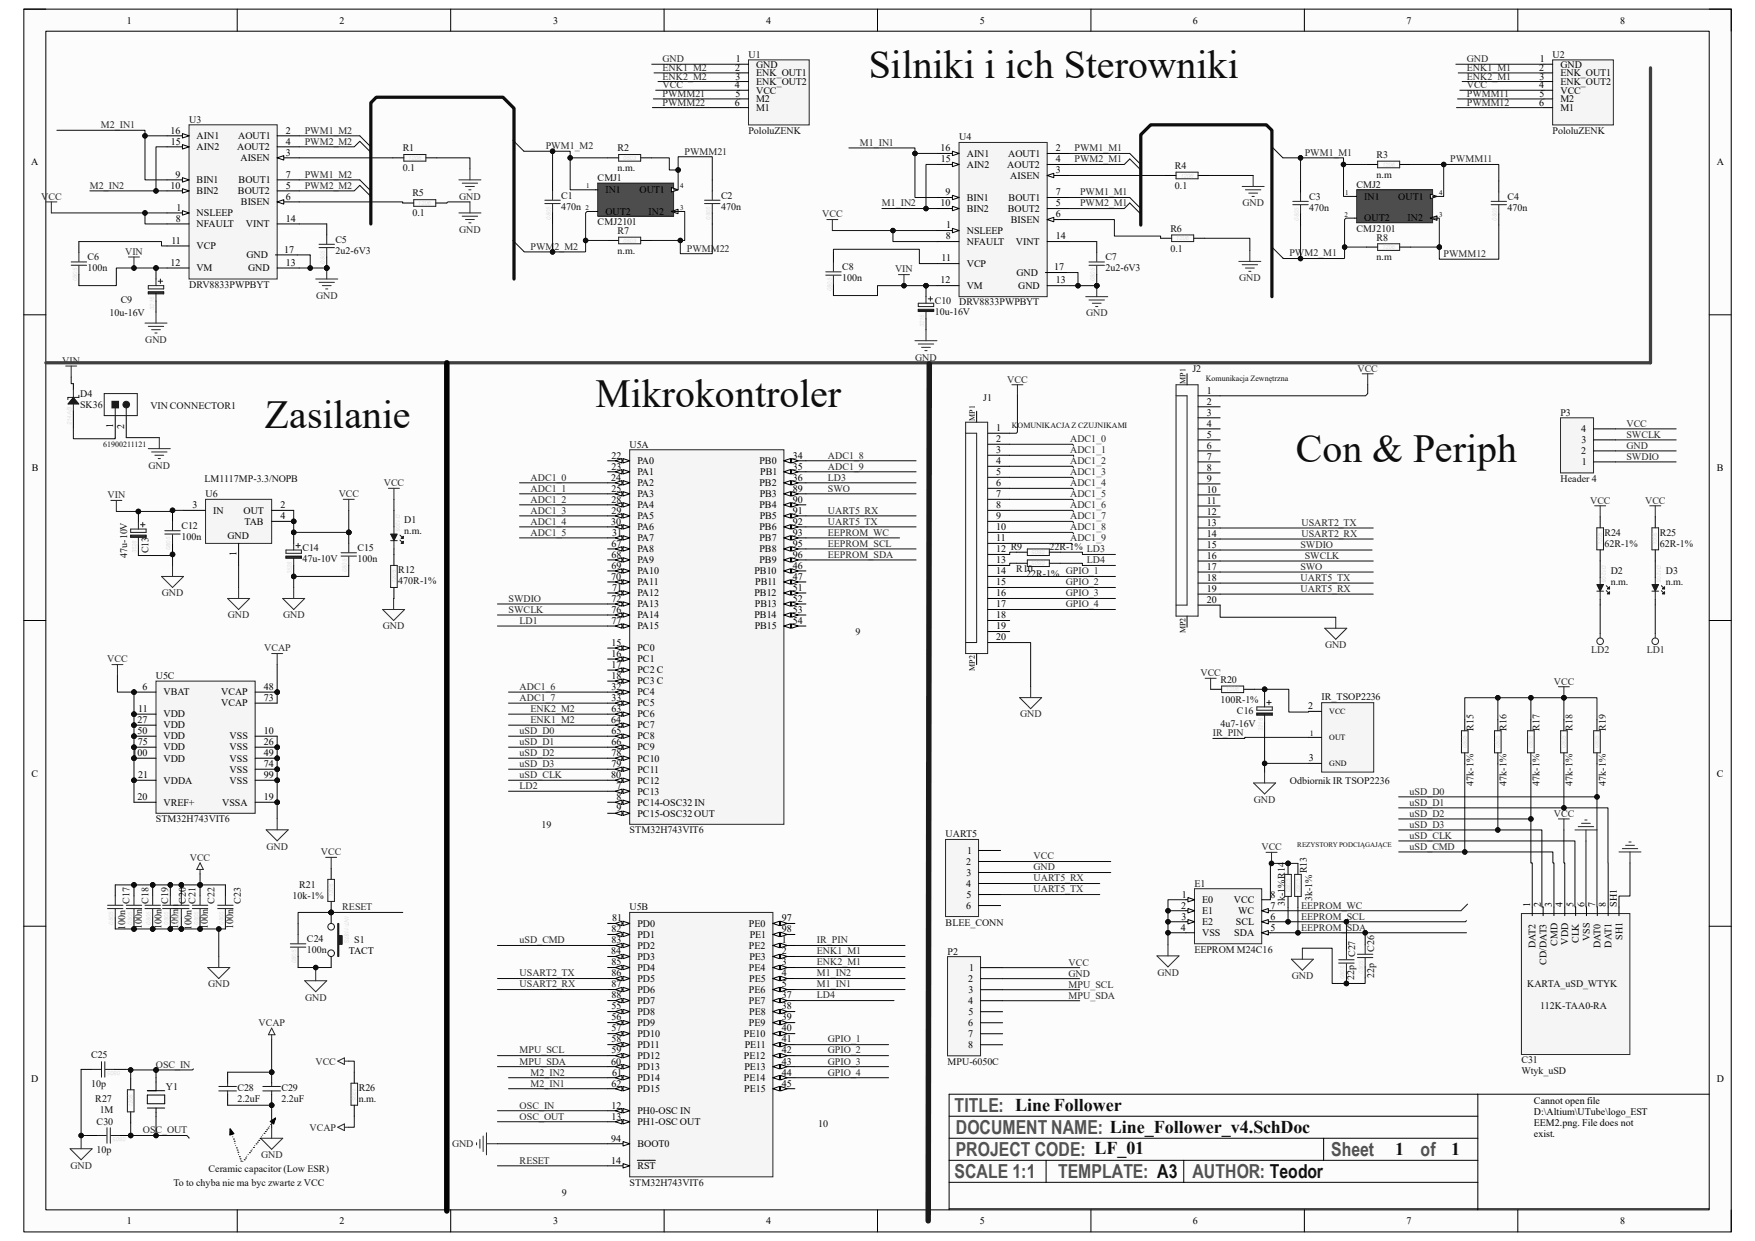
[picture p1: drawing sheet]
<svg xmlns="http://www.w3.org/2000/svg" width="297mm" height="210mm" viewBox="0 0 297 210" stroke-linecap="round" stroke-linejoin="round" font-family="sans-serif">
<defs><g id="words">
<g font-size="6.7" fill="#0e0e0e">
<text x="147" y="13.1">Silniki i ich Sterowniki</text>
<text x="100.8" y="68.9">Mikrokontroler</text>
<text x="44.8" y="72.4">Zasilanie</text>
<text x="219.3" y="78.2">Con &amp; Periph</text>
</g>
<g font-size="3.3" fill="#505050">
<text x="161.5" y="188.2">TITLE: Line Follower</text>
<text x="161.8" y="191.9">DOCUMENT NAME: Line_Follower_v4.SchDoc</text>
<text x="161.8" y="195.7">PROJECT CODE: LF_01</text>
<text x="225.3" y="195.7">Sheet</text>
<text x="240.4" y="195.7">of</text>
<text x="161.5" y="199.4">SCALE 1:1</text>
<text x="179.1" y="199.4">TEMPLATE: A3</text>
<text x="201.8" y="199.4">AUTHOR: Teodor</text>
</g>
<g font-size="3" fill="#0e0e0e">
<text x="236.1" y="195.5">1</text>
<text x="245.6" y="195.5">1</text>
</g>
<g font-size="1.7">
<text x="21.5" y="4">1</text>
<text x="57.4" y="4">2</text>
<text x="93.6" y="4">3</text>
<text x="129.7" y="4">4</text>
<text x="165.8" y="4">5</text>
<text x="201.9" y="4">6</text>
<text x="238" y="4">7</text>
<text x="274.2" y="4">8</text>
<text x="124.4" y="12">2</text>
<text x="124.5" y="10.5">1</text>
<text x="128" y="11.4">GND</text>
<text x="260.5" y="12">2</text>
<text x="260.6" y="10.5">1</text>
<text x="264.1" y="11.4">GND</text>
<text x="124.4" y="14.9">4</text>
<text x="124.4" y="17.9">6</text>
<text x="124.5" y="13.5">3</text>
<text x="124.5" y="16.4">5</text>
<text x="128" y="12.9">ENK_OUT1</text>
<text x="128" y="14.4">ENK_OUT2</text>
<text x="128" y="15.8">VCC</text>
<text x="128" y="17.3">M2</text>
<text x="260.5" y="14.9">4</text>
<text x="260.5" y="17.9">6</text>
<text x="260.5" y="16.4">5</text>
<text x="260.6" y="13.5">3</text>
<text x="264.1" y="12.9">ENK_OUT1</text>
<text x="264.1" y="14.4">ENK_OUT2</text>
<text x="264.1" y="15.8">VCC</text>
<text x="264.1" y="17.3">M2</text>
<text x="28.9" y="22.6">16</text>
<text x="33.3" y="23.5">AIN1</text>
<text x="40.3" y="23.5">AOUT1</text>
<text x="48.4" y="22.6">2</text>
<text x="128" y="18.8">M1</text>
<text x="264.1" y="18.8">M1</text>
<text x="5.3" y="28">A</text>
<text x="28.9" y="24.5">15</text>
<text x="33.3" y="25.4">AIN2</text>
<text x="40.1" y="25.4">AOUT2</text>
<text x="40.7" y="27.3">AISEN</text>
<text x="48.4" y="26.3">3</text>
<text x="48.4" y="24.5">4</text>
<text x="159.2" y="25.6">16</text>
<text x="159.2" y="27.5">15</text>
<text x="163.6" y="28.4">AIN2</text>
<text x="163.6" y="26.5">AIN1</text>
<text x="170.5" y="28.4">AOUT2</text>
<text x="170.6" y="26.5">AOUT1</text>
<text x="178.7" y="25.6">2</text>
<text x="178.7" y="29.3">3</text>
<text x="178.7" y="27.5">4</text>
<text x="290.5" y="28">A</text>
<text x="28.9" y="32">10</text>
<text x="29.7" y="30.1">9</text>
<text x="29.8" y="35.7">1</text>
<text x="33.3" y="31">BIN1</text>
<text x="33.3" y="32.9">BIN2</text>
<text x="40.3" y="32.9">BOUT2</text>
<text x="40.4" y="31">BOUT1</text>
<text x="40.8" y="34.8">BISEN</text>
<text x="48.4" y="32">5</text>
<text x="48.4" y="33.8">6</text>
<text x="48.4" y="30.1">7</text>
<text x="102.4" y="32.7">IN1</text>
<text x="108.2" y="32.7">OUT1</text>
<text x="159.2" y="34.9">10</text>
<text x="160" y="33.1">9</text>
<text x="163.6" y="34">BIN1</text>
<text x="163.6" y="35.9">BIN2</text>
<text x="170.6" y="35.9">BOUT2</text>
<text x="170.7" y="34">BOUT1</text>
<text x="171" y="30.3">AISEN</text>
<text x="178.7" y="34.9">5</text>
<text x="178.7" y="33.1">7</text>
<text x="230.9" y="33.8">IN1</text>
<text x="236.6" y="33.8">OUT1</text>
<text x="29" y="41.3">11</text>
<text x="29.8" y="37.5">8</text>
<text x="33.3" y="36.6">NSLEEP</text>
<text x="33.3" y="38.5">NFAULT</text>
<text x="41.6" y="38.5">VINT</text>
<text x="48.4" y="37.5">14</text>
<text x="102.4" y="36.4">OUT2</text>
<text x="109.8" y="36.4">IN2</text>
<text x="160.1" y="40.5">8</text>
<text x="160.1" y="38.7">1</text>
<text x="163.6" y="39.6">NSLEEP</text>
<text x="163.6" y="41.4">NFAULT</text>
<text x="171.1" y="37.7">BISEN</text>
<text x="171.9" y="41.4">VINT</text>
<text x="178.7" y="36.8">6</text>
<text x="178.7" y="40.5">14</text>
<text x="230.9" y="37.5">OUT2</text>
<text x="238.2" y="37.5">IN2</text>
<text x="28.9" y="45">12</text>
<text x="33.3" y="42.2">VCP</text>
<text x="33.3" y="45.9">VM</text>
<text x="41.7" y="43.7">GND</text>
<text x="42" y="45.9">GND</text>
<text x="48.1" y="42.8">17</text>
<text x="48.4" y="45">13</text>
<text x="159.2" y="48">12</text>
<text x="159.3" y="44.2">11</text>
<text x="163.6" y="45.2">VCP</text>
<text x="172" y="46.7">GND</text>
<text x="178.4" y="45.8">17</text>
<text x="178.7" y="48">13</text>
<text x="163.6" y="48.9">VM</text>
<text x="172.3" y="48.9">GND</text>
<text x="204.3" y="66.6">1</text>
<text x="204.3" y="68.5">2</text>
<text x="204.3" y="70.4">3</text>
<text x="19.1" y="72.5" transform="rotate(-90 19.1 72.5)">1</text>
<text x="21" y="72.6" transform="rotate(-90 21 72.6)">2</text>
<text x="103.5" y="77.6">22</text>
<text x="134.2" y="77.6">34</text>
<text x="168.6" y="72.9">1</text>
<text x="168.6" y="74.8">2</text>
<text x="168.6" y="76.7">3</text>
<text x="204.3" y="72.2">4</text>
<text x="204.3" y="74.1">5</text>
<text x="204.3" y="75.9">6</text>
<text x="204.3" y="77.8">7</text>
<text x="267.6" y="76.9">2</text>
<text x="267.6" y="73.2">4</text>
<text x="267.7" y="75">3</text>
<text x="5.4" y="79.7">B</text>
<text x="103.4" y="81.4">24</text>
<text x="103.5" y="79.5">23</text>
<text x="103.5" y="83.2">25</text>
<text x="107.9" y="78.6">PA0</text>
<text x="107.9" y="80.4">PA1</text>
<text x="107.9" y="82.3">PA2</text>
<text x="128.5" y="78.6">PB0</text>
<text x="128.5" y="82.3">PB2</text>
<text x="128.7" y="80.4">PB1</text>
<text x="134.2" y="79.5">35</text>
<text x="134.2" y="81.4">36</text>
<text x="134.2" y="83.2">89</text>
<text x="168.6" y="78.6">4</text>
<text x="168.6" y="80.4">5</text>
<text x="168.6" y="82.3">6</text>
<text x="204.3" y="79.7">8</text>
<text x="204.3" y="81.5">9</text>
<text x="204.3" y="83.4">10</text>
<text x="267.7" y="78.7">1</text>
<text x="290.6" y="79.7">B</text>
<text x="32.6" y="86">3</text>
<text x="36.1" y="87">IN</text>
<text x="41.2" y="87">OUT</text>
<text x="41.4" y="88.8">TAB</text>
<text x="47.5" y="86">2</text>
<text x="47.5" y="87.9">4</text>
<text x="103.4" y="88.8">30</text>
<text x="103.5" y="85.1">28</text>
<text x="103.5" y="87">29</text>
<text x="107.9" y="84.2">PA3</text>
<text x="107.9" y="86">PA4</text>
<text x="107.9" y="87.9">PA5</text>
<text x="107.9" y="89.7">PA6</text>
<text x="128.5" y="86">PB4</text>
<text x="128.5" y="89.7">PB6</text>
<text x="128.6" y="84.2">PB3</text>
<text x="128.6" y="87.9">PB5</text>
<text x="134.2" y="85.1">90</text>
<text x="134.2" y="87">91</text>
<text x="134.2" y="88.8">92</text>
<text x="168.6" y="84.2">7</text>
<text x="168.6" y="86">8</text>
<text x="168.6" y="87.9">9</text>
<text x="168.6" y="89.7">10</text>
<text x="204.3" y="85.3">11</text>
<text x="204.3" y="87.1">12</text>
<text x="204.3" y="89">13</text>
<text x="38.5" y="91.2">GND</text>
<text x="40" y="94.1" transform="rotate(-90 40 94.1)">1</text>
<text x="103.5" y="92.5">67</text>
<text x="103.5" y="94.4">68</text>
<text x="103.6" y="90.7">31</text>
<text x="107.9" y="91.6">PA7</text>
<text x="107.9" y="93.5">PA8</text>
<text x="107.9" y="95.3">PA9</text>
<text x="128.5" y="91.6">PB7</text>
<text x="128.5" y="93.5">PB8</text>
<text x="128.5" y="95.3">PB9</text>
<text x="134.2" y="90.7">93</text>
<text x="134.2" y="92.5">95</text>
<text x="134.2" y="94.4">96</text>
<text x="168.6" y="91.6">11</text>
<text x="168.6" y="93.5">12 R9</text>
<text x="168.6" y="95.3">13</text>
<text x="204.3" y="90.8">14</text>
<text x="204.3" y="92.7">15</text>
<text x="204.3" y="94.6">16</text>
<text x="103.4" y="98.1">70</text>
<text x="103.5" y="96.3">69</text>
<text x="103.5" y="101.9">72</text>
<text x="103.6" y="100">71</text>
<text x="107.9" y="97.2">PA10</text>
<text x="107.9" y="99.1">PA11</text>
<text x="107.9" y="100.9">PA12</text>
<text x="127.7" y="97.2">PB10</text>
<text x="127.7" y="100.9">PB12</text>
<text x="127.8" y="99.1">PB11</text>
<text x="134.2" y="96.3">46</text>
<text x="134.2" y="98.1">47</text>
<text x="134.2" y="100">51</text>
<text x="134.2" y="101.9">52</text>
<text x="168.6" y="97.2">14</text>
<text x="168.6" y="99.1">15</text>
<text x="168.6" y="100.9">16</text>
<text x="204.3" y="96.4">17</text>
<text x="204.3" y="98.3">18</text>
<text x="204.3" y="100.2">19</text>
<text x="103.5" y="103.7">76</text>
<text x="103.5" y="105.6">77</text>
<text x="107.9" y="102.8">PA13</text>
<text x="107.9" y="104.6">PA14</text>
<text x="107.9" y="106.5">PA15</text>
<text x="127.7" y="104.6">PB14</text>
<text x="127.7" y="106.5">PB15</text>
<text x="127.8" y="102.8">PB13</text>
<text x="134.2" y="103.7">53</text>
<text x="134.2" y="105.6">54</text>
<text x="168.6" y="102.8">17</text>
<text x="168.6" y="104.6">18</text>
<text x="168.6" y="106.5">19</text>
<text x="204.3" y="102">20</text>
<text x="103.5" y="111.2">16</text>
<text x="103.5" y="113">17</text>
<text x="103.5" y="109.3">15</text>
<text x="107.9" y="110.2">PC0</text>
<text x="107.9" y="112.1">PC1</text>
<text x="107.9" y="114">PC2 C</text>
<text x="168.6" y="108.4">20</text>
<text x="24.1" y="116.8">6</text>
<text x="27.7" y="117.7">VBAT</text>
<text x="37.4" y="117.7">VCAP</text>
<text x="37.4" y="119.5">VCAP</text>
<text x="44.7" y="116.8">48</text>
<text x="44.7" y="118.6">73</text>
<text x="103.5" y="114.9">18</text>
<text x="103.5" y="116.8">32</text>
<text x="103.5" y="118.6">33</text>
<text x="107.9" y="115.8">PC3 C</text>
<text x="107.9" y="117.7">PC4</text>
<text x="107.9" y="119.5">PC5</text>
<text x="23.3" y="122.3">27</text>
<text x="23.3" y="124.2">50</text>
<text x="23.4" y="120.5">11</text>
<text x="27.7" y="121.4">VDD</text>
<text x="27.7" y="123.3">VDD</text>
<text x="27.7" y="125.1">VDD</text>
<text x="38.9" y="125.1">VSS</text>
<text x="44.7" y="124.2">10</text>
<text x="103.4" y="122.3">64</text>
<text x="103.5" y="120.5">63</text>
<text x="103.5" y="124.2">65</text>
<text x="107.9" y="121.4">PC6</text>
<text x="107.9" y="123.3">PC7</text>
<text x="107.9" y="125.1">PC8</text>
<text x="221.4" y="120">2</text>
<text x="5.3" y="131.4">C</text>
<text x="22.4" y="127.9">100</text>
<text x="23.3" y="126.1">75</text>
<text x="23.4" y="131.7">21</text>
<text x="27.7" y="127">VDD</text>
<text x="27.7" y="128.9">VDD</text>
<text x="38.9" y="127">VSS</text>
<text x="38.9" y="128.9">VSS</text>
<text x="38.9" y="130.8">VSS</text>
<text x="44.7" y="126.1">26</text>
<text x="44.7" y="127.9">49</text>
<text x="44.7" y="129.8">74</text>
<text x="44.7" y="131.7">99</text>
<text x="103.4" y="131.7">80</text>
<text x="103.5" y="126.1">66</text>
<text x="103.5" y="127.9">78</text>
<text x="103.5" y="129.8">79</text>
<text x="107.9" y="127">PC9</text>
<text x="107.9" y="128.9">PC10</text>
<text x="107.9" y="130.8">PC11</text>
<text x="221.5" y="128.8">3</text>
<text x="290.6" y="131.4">C</text>
<text x="23.3" y="135.4">20</text>
<text x="27.7" y="132.6">VDDA</text>
<text x="27.7" y="136.4">VREF+</text>
<text x="37.6" y="136.4">VSSA</text>
<text x="38.9" y="132.6">VSS</text>
<text x="44.7" y="135.4">19</text>
<text x="104.3" y="133.6">7</text>
<text x="104.3" y="135.4">8</text>
<text x="104.3" y="137.3">9</text>
<text x="107.9" y="132.6">PC12</text>
<text x="107.9" y="134.5">PC13</text>
<text x="107.9" y="136.4">PC14-OSC32 IN</text>
<text x="107.9" y="138.2">PC15-OSC32 OUT</text>
<text x="163.5" y="146.3">2</text>
<text x="163.6" y="148.2">3</text>
<text x="163.7" y="144.5">1</text>
<text x="103.6" y="155.9">81</text>
<text x="132.3" y="155.9">97</text>
<text x="163.5" y="150.1">4</text>
<text x="163.5" y="153.8">6</text>
<text x="163.6" y="151.9">5</text>
<text x="199.9" y="153.8">2</text>
<text x="199.9" y="155.6">3</text>
<text x="200" y="151.9">1</text>
<text x="203.5" y="152.8">E0</text>
<text x="203.5" y="154.7">E1</text>
<text x="208.8" y="152.8">VCC</text>
<text x="209.5" y="154.7">WC</text>
<text x="215" y="155.6">6</text>
<text x="215" y="153.8">7</text>
<text x="215" y="151.9">8</text>
<text x="258.9" y="153.5" transform="rotate(-90 258.9 153.5)">1</text>
<text x="260.8" y="153.5" transform="rotate(-90 260.8 153.5)">2</text>
<text x="262.6" y="153.5" transform="rotate(-90 262.6 153.5)">3</text>
<text x="264.5" y="153.5" transform="rotate(-90 264.5 153.5)">4</text>
<text x="266.3" y="153.5" transform="rotate(-90 266.3 153.5)">5</text>
<text x="268.1" y="153.5" transform="rotate(-90 268.1 153.5)">6</text>
<text x="270" y="153.5" transform="rotate(-90 270 153.5)">7</text>
<text x="271.8" y="153.5" transform="rotate(-90 271.8 153.5)">8</text>
<text x="273.6" y="153.5" transform="rotate(-90 273.6 153.5)">SH1</text>
<text x="59" y="161.5">TACT</text>
<text x="103.4" y="161.5">84</text>
<text x="103.5" y="157.8">82</text>
<text x="103.5" y="159.6">83</text>
<text x="107.9" y="156.8">PD0</text>
<text x="107.9" y="158.7">PD1</text>
<text x="107.9" y="160.6">PD2</text>
<text x="126.7" y="156.8">PE0</text>
<text x="126.7" y="160.6">PE2</text>
<text x="126.9" y="158.7">PE1</text>
<text x="132.3" y="157.8">98</text>
<text x="132.3" y="159.6">1</text>
<text x="132.3" y="161.5">2</text>
<text x="199.9" y="157.5">4</text>
<text x="203.5" y="156.5">E2</text>
<text x="203.5" y="158.4">VSS</text>
<text x="208.9" y="158.4">SDA</text>
<text x="209.2" y="156.5">SCL</text>
<text x="215" y="157.5">5</text>
<text x="259.9" y="160.5" transform="rotate(-90 259.9 160.5)">DAT2</text>
<text x="263.6" y="160" transform="rotate(-90 263.6 160)">CMD</text>
<text x="265.4" y="159.8" transform="rotate(-90 265.4 159.8)">VDD</text>
<text x="267.2" y="159.6" transform="rotate(-90 267.2 159.6)">CLK</text>
<text x="269.1" y="159.3" transform="rotate(-90 269.1 159.3)">VSS</text>
<text x="270.9" y="160.5" transform="rotate(-90 270.9 160.5)">DAT0</text>
<text x="272.7" y="160.4" transform="rotate(-90 272.7 160.4)">DAT1</text>
<text x="274.6" y="159" transform="rotate(-90 274.6 159)">SH1</text>
<text x="103.5" y="165.2">86</text>
<text x="103.5" y="167.1">87</text>
<text x="103.5" y="163.4">85</text>
<text x="107.9" y="162.4">PD3</text>
<text x="107.9" y="164.3">PD4</text>
<text x="107.9" y="166.2">PD5</text>
<text x="126.7" y="164.3">PE4</text>
<text x="126.8" y="166.2">PE5</text>
<text x="126.8" y="162.4">PE3</text>
<text x="132.3" y="163.4">3</text>
<text x="132.3" y="165.2">4</text>
<text x="132.3" y="167.1">5</text>
<text x="163.9" y="166.2">2</text>
<text x="164" y="164.3">1</text>
<text x="261.7" y="163.2" transform="rotate(-90 261.7 163.2)">CD/DAT3</text>
<text x="103.5" y="169">88</text>
<text x="103.5" y="172.7">56</text>
<text x="103.5" y="170.8">55</text>
<text x="107.9" y="168">PD6</text>
<text x="107.9" y="169.9">PD7</text>
<text x="107.9" y="171.7">PD8</text>
<text x="107.9" y="173.6">PD9</text>
<text x="126.7" y="168">PE6</text>
<text x="126.7" y="169.9">PE7</text>
<text x="126.7" y="173.6">PE9</text>
<text x="126.8" y="171.7">PE8</text>
<text x="132.3" y="169">37</text>
<text x="132.3" y="170.8">38</text>
<text x="132.3" y="172.7">39</text>
<text x="163.8" y="169.9">4</text>
<text x="163.9" y="173.7">6</text>
<text x="163.9" y="168.1">3</text>
<text x="163.9" y="171.8">5</text>
<text x="103.5" y="174.5">57</text>
<text x="103.5" y="176.4">58</text>
<text x="103.5" y="178.3">59</text>
<text x="107.9" y="175.5">PD10</text>
<text x="107.9" y="177.3">PD11</text>
<text x="107.9" y="179.2">PD12</text>
<text x="125.9" y="175.5">PE10</text>
<text x="125.9" y="179.2">PE12</text>
<text x="126" y="177.3">PE11</text>
<text x="132.3" y="174.5">40</text>
<text x="132.3" y="176.4">41</text>
<text x="132.3" y="178.3">42</text>
<text x="163.9" y="175.5">7</text>
<text x="163.9" y="177.4">8</text>
<text x="5.3" y="183.2">D</text>
<text x="103.4" y="180.2">60</text>
<text x="103.5" y="183.9">62</text>
<text x="103.6" y="182">61</text>
<text x="107.9" y="181.1">PD13</text>
<text x="107.9" y="183">PD14</text>
<text x="107.9" y="184.8">PD15</text>
<text x="125.9" y="183">PE14</text>
<text x="125.9" y="184.8">PE15</text>
<text x="126" y="181.1">PE13</text>
<text x="132.3" y="180.2">43</text>
<text x="132.3" y="182">44</text>
<text x="132.3" y="183.9">45</text>
<text x="290.5" y="183.2">D</text>
<text x="103.5" y="187.6">12</text>
<text x="103.5" y="189.5">13</text>
<text x="107.9" y="188.6">PH0-OSC IN</text>
<text x="107.9" y="190.4">PH1-OSC OUT</text>
<text x="259.6" y="186.9">Cannot open file</text>
<text x="259.6" y="188.7">D:\Altium\UTube\logo_EST</text>
<text x="259.6" y="190.6">EEM2.png. File does not</text>
<text x="103.4" y="196.9">14</text>
<text x="103.4" y="193.2">94</text>
<text x="107.9" y="197.9">RST</text>
<text x="107.9" y="194.1">BOOT0</text>
<text x="259.6" y="192.4">exist.</text>
<text x="21.5" y="207.2">1</text>
<text x="57.4" y="207.2">2</text>
<text x="93.6" y="207.2">3</text>
<text x="129.7" y="207.2">4</text>
<text x="165.8" y="207.2">5</text>
<text x="201.9" y="207.2">6</text>
<text x="238" y="207.2">7</text>
<text x="274.2" y="207.2">8</text>
</g>
<g font-size="1.7" fill="#262626">
<text x="112.1" y="10.5">GND</text>
<text x="112.1" y="12">ENK1_M2</text>
<text x="248.2" y="10.5">GND</text>
<text x="248.2" y="12">ENK1_M1</text>
<text x="112.1" y="13.5">ENK2_M2</text>
<text x="112.1" y="14.9">VCC</text>
<text x="112.1" y="16.4">PWMM21</text>
<text x="112.1" y="17.9">PWMM22</text>
<text x="248.2" y="13.5">ENK2_M1</text>
<text x="248.2" y="14.9">VCC</text>
<text x="248.2" y="16.4">PWMM11</text>
<text x="248.2" y="17.9">PWMM12</text>
<text x="17.1" y="21.7">M2_IN1</text>
<text x="51.6" y="22.6">PWM1_M2</text>
<text x="51.6" y="24.5">PWM2_M2</text>
<text x="92.4" y="25.2">PWM1_M2</text>
<text x="115.9" y="26.2">PWMM21</text>
<text x="145.5" y="24.7">M1_IN1</text>
<text x="181.9" y="25.6">PWM1_M1</text>
<text x="181.9" y="27.5">PWM2_M1</text>
<text x="220.8" y="26.3">PWM1_M1</text>
<text x="245.4" y="27.5">PWMM11</text>
<text x="7" y="33.8">VCC</text>
<text x="15.2" y="32">M2_IN2</text>
<text x="51.6" y="30.1">PWM1_M2</text>
<text x="51.6" y="32">PWM2_M2</text>
<text x="77.7" y="33.8">GND</text>
<text x="149.2" y="34.9">M1_IN2</text>
<text x="182.8" y="33.1">PWM1_M1</text>
<text x="182.8" y="34.9">PWM2_M1</text>
<text x="210.3" y="34.9">GND</text>
<text x="77.7" y="39.4">GND</text>
<text x="139.1" y="36.8">VCC</text>
<text x="21.2" y="43.1">VIN</text>
<text x="89.8" y="42.2">PWM2_M2</text>
<text x="116.2" y="42.6">PWMM22</text>
<text x="151.5" y="46.1">VIN</text>
<text x="209.7" y="47.6">GND</text>
<text x="218.2" y="43.4">PWM2_M1</text>
<text x="244.3" y="43.5">PWMM12</text>
<text x="53.5" y="50.6">GND</text>
<text x="183.8" y="53.6">GND</text>
<text x="24.6" y="58">GND</text>
<text x="10.5" y="61.6">VIN</text>
<text x="154.9" y="61">GND</text>
<text x="170.5" y="64.8">VCC</text>
<text x="229.7" y="62.9">VCC</text>
<text x="140.1" y="77.6">ADC1_8</text>
<text x="181.1" y="74.8">ADC1_0</text>
<text x="181.1" y="76.7">ADC1_1</text>
<text x="275.3" y="72.2">VCC</text>
<text x="275.3" y="74.1">SWCLK</text>
<text x="275.3" y="75.9">GND</text>
<text x="275.3" y="77.8">SWDIO</text>
<text x="25.1" y="79.3">GND</text>
<text x="64.9" y="82.3">VCC</text>
<text x="89.8" y="83.2">ADC1_1</text>
<text x="89.8" y="81.4">ADC1_0</text>
<text x="140.1" y="83.2">SWO</text>
<text x="140.1" y="81.4">LD3</text>
<text x="140.1" y="79.5">ADC1_9</text>
<text x="181.1" y="78.6">ADC1_2</text>
<text x="181.1" y="80.4">ADC1_3</text>
<text x="181.1" y="82.3">ADC1_4</text>
<text x="18.2" y="84.3">VIN</text>
<text x="57.3" y="84.2">VCC</text>
<text x="89.8" y="88.8">ADC1_4</text>
<text x="89.8" y="87">ADC1_3</text>
<text x="89.8" y="85.1">ADC1_2</text>
<text x="140.1" y="88.8">UART5_TX</text>
<text x="140.1" y="87">UART5_RX</text>
<text x="181.1" y="84.2">ADC1_5</text>
<text x="181.1" y="86">ADC1_6</text>
<text x="181.1" y="87.9">ADC1_7</text>
<text x="181.1" y="89.7">ADC1_8</text>
<text x="220.3" y="89">USART2_TX</text>
<text x="269.1" y="85.2">VCC</text>
<text x="278.4" y="85.2">VCC</text>
<text x="89.8" y="90.7">ADC1_5</text>
<text x="140.1" y="92.5">EEPROM_SCL</text>
<text x="140.1" y="94.4">EEPROM_SDA</text>
<text x="140.1" y="90.7">EEPROM_WC</text>
<text x="181.1" y="91.6">ADC1_9</text>
<text x="183.9" y="95.3">LD4</text>
<text x="220.1" y="92.7">SWDIO</text>
<text x="220.3" y="90.8">USART2_RX</text>
<text x="220.8" y="94.6">SWCLK</text>
<text x="27.4" y="100.9">GND</text>
<text x="86.1" y="101.9">SWDIO</text>
<text x="180.4" y="99.1">GPIO_2</text>
<text x="180.4" y="100.9">GPIO_3</text>
<text x="220.1" y="96.4">SWO</text>
<text x="220.1" y="98.3">UART5_TX</text>
<text x="220.1" y="100.2">UART5_RX</text>
<text x="38.6" y="104.6">GND</text>
<text x="47.9" y="104.6">GND</text>
<text x="64.8" y="106.5">GND</text>
<text x="86.1" y="103.7">SWCLK</text>
<text x="87.9" y="105.6">LD1</text>
<text x="180.4" y="102.8">GPIO_4</text>
<text x="18.2" y="112.1">VCC</text>
<text x="44.7" y="110.2">VCAP</text>
<text x="224.2" y="109.7">GND</text>
<text x="269.3" y="110.6">LD2</text>
<text x="278.7" y="110.6">LD1</text>
<text x="87.9" y="116.8">ADC1_6</text>
<text x="87.9" y="118.6">ADC1_7</text>
<text x="203.2" y="114.4">VCC</text>
<text x="263" y="115.9">VCC</text>
<text x="87.9" y="124.2">uSD_D0</text>
<text x="89.8" y="122.3">ENK1_M2</text>
<text x="89.8" y="120.5">ENK2_M2</text>
<text x="172.6" y="121.4">GND</text>
<text x="205.2" y="124.6">IR_PIN</text>
<text x="87.9" y="127.9">uSD_D2</text>
<text x="87.9" y="129.8">uSD_D3</text>
<text x="87.9" y="131.7">uSD_CLK</text>
<text x="87.9" y="126.1">uSD_D1</text>
<text x="87.9" y="133.6">LD2</text>
<text x="212.2" y="135.8">GND</text>
<text x="238.5" y="134.5">uSD_D0</text>
<text x="238.5" y="136.4">uSD_D1</text>
<text x="45.1" y="143.8">GND</text>
<text x="213.5" y="143.9">VCC</text>
<text x="238.5" y="138.2">uSD_D2</text>
<text x="238.5" y="140.1">uSD_D3</text>
<text x="238.5" y="141.9">uSD_CLK</text>
<text x="238.5" y="143.8">uSD_CMD</text>
<text x="263" y="138.2">VCC</text>
<text x="32.1" y="145.7">VCC</text>
<text x="54.3" y="144.7">VCC</text>
<text x="174.9" y="145.4">VCC</text>
<text x="174.9" y="147.3">GND</text>
<text x="174.9" y="149.1">UART5_RX</text>
<text x="57.9" y="154.1">RESET</text>
<text x="174.9" y="151">UART5_TX</text>
<text x="220.2" y="153.8">EEPROM_WC</text>
<text x="220.2" y="155.6">EEPROM_SCL</text>
<text x="87.9" y="159.6">uSD_CMD</text>
<text x="138.3" y="161.5">ENK1_M1</text>
<text x="138.3" y="159.6">IR_PIN</text>
<text x="220.2" y="157.5">EEPROM_SDA</text>
<text x="35.2" y="167.1">GND</text>
<text x="87.9" y="165.2">USART2_TX</text>
<text x="87.9" y="167.1">USART2_RX</text>
<text x="138.3" y="167.1">M1_IN1</text>
<text x="138.3" y="165.2">M1_IN2</text>
<text x="138.3" y="163.4">ENK2_M1</text>
<text x="180.8" y="163.4">VCC</text>
<text x="180.8" y="165.3">GND</text>
<text x="180.8" y="167.1">MPU_SCL</text>
<text x="195.9" y="165.1">GND</text>
<text x="218.6" y="165.7">GND</text>
<text x="43.7" y="173.6">VCAP</text>
<text x="51.6" y="169.3">GND</text>
<text x="138.3" y="169">LD4</text>
<text x="180.8" y="169">MPU_SDA</text>
<text x="87.9" y="178.3">MPU_SCL</text>
<text x="140.1" y="176.4">GPIO_1</text>
<text x="140.1" y="178.3">GPIO_2</text>
<text x="26.4" y="180.7">OSC_IN</text>
<text x="53.4" y="180.2">VCC</text>
<text x="87.9" y="180.2">MPU_SDA</text>
<text x="89.8" y="182">M2_IN2</text>
<text x="89.8" y="183.9">M2_IN1</text>
<text x="140.1" y="180.2">GPIO_3</text>
<text x="140.1" y="182">GPIO_4</text>
<text x="24.2" y="191.8">OSC_OUT</text>
<text x="52.4" y="191.3">VCAP</text>
<text x="87.9" y="187.6">OSC_IN</text>
<text x="87.9" y="189.5">OSC_OUT</text>
<text x="11.9" y="197.8">GND</text>
<text x="44.2" y="196">GND</text>
<text x="76.5" y="194.1">GND</text>
<text x="87.9" y="196.9">RESET</text>
</g>
<g font-size="1.7" fill="#0e0e0e">
<text x="126.7" y="9.8">U1</text>
<text x="262.8" y="9.8">U2</text>
<text x="32" y="20.7">U3</text>
<text x="126.7" y="22.6">PololuZENK</text>
<text x="162.3" y="23.7">U4</text>
<text x="262.8" y="22.6">PololuZENK</text>
<text x="68.2" y="25.6">R1</text>
<text x="68.2" y="29">0.1</text>
<text x="104.5" y="25.6">R2</text>
<text x="104.5" y="29">n.m.</text>
<text x="198.8" y="28.6">R4</text>
<text x="233" y="26.7">R3</text>
<text x="69.8" y="33.2">R5</text>
<text x="95" y="33.6">C1</text>
<text x="95" y="35.5">470n</text>
<text x="101.1" y="30.6">CMJ1</text>
<text x="122" y="33.6">C2</text>
<text x="122" y="35.5">470n</text>
<text x="198.8" y="32">0.1</text>
<text x="221.6" y="33.8">C3</text>
<text x="221.6" y="35.7">470n</text>
<text x="229.6" y="31.8">CMJ2</text>
<text x="233" y="30.1">n.m</text>
<text x="255.1" y="33.8">C4</text>
<text x="255.1" y="35.7">470n</text>
<text x="56.8" y="41.1">C5</text>
<text x="69.8" y="36.6">0.1</text>
<text x="101.1" y="38.1">CMJ2101</text>
<text x="104.5" y="39.6">R7</text>
<text x="198.1" y="39.2">R6</text>
<text x="229.6" y="39.2">CMJ2101</text>
<text x="233" y="40.7">R8</text>
<text x="14.8" y="44.1">C6</text>
<text x="14.8" y="45.9">100n</text>
<text x="56.8" y="42.9">2u2-6V3</text>
<text x="104.5" y="42.9">n.m.</text>
<text x="142.5" y="45.7">C8</text>
<text x="142.5" y="47.6">100n</text>
<text x="187.1" y="44.1">C7</text>
<text x="187.1" y="45.9">2u2-6V3</text>
<text x="198.1" y="42.6">0.1</text>
<text x="233" y="44.1">n.m</text>
<text x="18.5" y="53.6">10u-16V</text>
<text x="20.4" y="51.4">C9</text>
<text x="32" y="48.7">DRV8833PWPBYT</text>
<text x="158.2" y="51.5">C10</text>
<text x="158.2" y="53.4">10u-16V</text>
<text x="162.3" y="51.7">DRV8833PWPBYT</text>
<text x="201.8" y="62.9">J2</text>
<text x="13.5" y="67.2">D4</text>
<text x="13.5" y="69">SK36</text>
<text x="25.4" y="69.2">VIN CONNECTOR1</text>
<text x="166.4" y="67.9">J1</text>
<text x="264.1" y="70.4">P3</text>
<text x="106.6" y="75.7">U5A</text>
<text x="34.6" y="81.5">LM1117MP-3.3/NOPB</text>
<text x="264.1" y="81.5">Header 4</text>
<text x="30.7" y="89.5">C12</text>
<text x="34.8" y="84.2">U6</text>
<text x="68.4" y="88.5">D1</text>
<text x="21.5" y="94.4" transform="rotate(-90 21.5 94.4)">47u-10V</text>
<text x="25.1" y="93.6" transform="rotate(-90 25.1 93.6)">C13</text>
<text x="30.7" y="91.4">100n</text>
<text x="51.2" y="93.3">C14</text>
<text x="51.2" y="95.1">47u-10V</text>
<text x="60.5" y="93.3">C15</text>
<text x="60.5" y="95.1">100n</text>
<text x="68.4" y="90.4">n.m.</text>
<text x="177.6" y="93.1">22R-1% LD3</text>
<text x="271.5" y="90.6">R24</text>
<text x="271.5" y="92.5">62R-1%</text>
<text x="280.9" y="90.6">R25</text>
<text x="280.9" y="92.5">62R-1%</text>
<text x="67.4" y="97">R12</text>
<text x="67.4" y="98.9">470R-1%</text>
<text x="172" y="96.8">R10</text>
<text x="173.7" y="97.6">22R-1% GPIO_1</text>
<text x="272.6" y="97.1">D2</text>
<text x="272.6" y="98.9">n.m.</text>
<text x="281.9" y="97.1">D3</text>
<text x="281.9" y="98.9">n.m.</text>
<text x="144.8" y="107.4">9</text>
<text x="26.4" y="114.9">U5C</text>
<text x="206.5" y="115.5">R20</text>
<text x="206.5" y="118.9">100R-1%</text>
<text x="223.6" y="118.5">IR_TSOP2236</text>
<text x="206.5" y="123">4u7-16V</text>
<text x="209.3" y="120.9">C16</text>
<text x="249.4" y="123.7" transform="rotate(-90 249.4 123.7)">R15</text>
<text x="255" y="123.7" transform="rotate(-90 255 123.7)">R16</text>
<text x="260.6" y="123.7" transform="rotate(-90 260.6 123.7)">R17</text>
<text x="266.1" y="123.7" transform="rotate(-90 266.1 123.7)">R18</text>
<text x="271.8" y="123.7" transform="rotate(-90 271.8 123.7)">R19</text>
<text x="218.3" y="132.6">Odbiornik IR TSOP2236</text>
<text x="249.4" y="133" transform="rotate(-90 249.4 133)">47k-1%</text>
<text x="255" y="133" transform="rotate(-90 255 133)">47k-1%</text>
<text x="260.6" y="133" transform="rotate(-90 260.6 133)">47k-1%</text>
<text x="266.1" y="133" transform="rotate(-90 266.1 133)">47k-1%</text>
<text x="271.8" y="133" transform="rotate(-90 271.8 133)">47k-1%</text>
<text x="26.4" y="139.1">STM32H743VIT6</text>
<text x="91.7" y="140.1">19</text>
<text x="106.6" y="141">STM32H743VIT6</text>
<text x="160" y="141.7">UART5</text>
<text x="221.1" y="147.8" transform="rotate(-90 221.1 147.8)">R13</text>
<text x="21.9" y="152.9" transform="rotate(-90 21.9 152.9)">C17</text>
<text x="25.1" y="152.9" transform="rotate(-90 25.1 152.9)">C18</text>
<text x="28.4" y="152.9" transform="rotate(-90 28.4 152.9)">C19</text>
<text x="31.5" y="152.9" transform="rotate(-90 31.5 152.9)">C20</text>
<text x="33.1" y="152.9" transform="rotate(-90 33.1 152.9)">C21</text>
<text x="36.3" y="152.9" transform="rotate(-90 36.3 152.9)">C22</text>
<text x="40.8" y="152.9" transform="rotate(-90 40.8 152.9)">C23</text>
<text x="49.5" y="152.2">10k-1%</text>
<text x="50.6" y="150.3">R21</text>
<text x="106.6" y="154.1">U5B</text>
<text x="202.1" y="150">E1</text>
<text x="217.4" y="153.4" transform="rotate(-90 217.4 153.4)">3k-1%R14</text>
<text x="222.1" y="152.4" transform="rotate(-90 222.1 152.4)">3k-1%</text>
<text x="21.2" y="157.4" transform="rotate(-90 21.2 157.4)">100n</text>
<text x="24" y="157.2" transform="rotate(-90 24 157.2)">100n</text>
<text x="27.3" y="157.2" transform="rotate(-90 27.3 157.2)">100n</text>
<text x="30.1" y="157.2" transform="rotate(-90 30.1 157.2)">100n</text>
<text x="32.4" y="157.4" transform="rotate(-90 32.4 157.4)">100n</text>
<text x="35.2" y="157.2" transform="rotate(-90 35.2 157.2)">100n</text>
<text x="39.5" y="157.2" transform="rotate(-90 39.5 157.2)">100n</text>
<text x="51.9" y="159.5">C24</text>
<text x="51.9" y="161.3">100n</text>
<text x="59.9" y="159.6">S1</text>
<text x="160" y="156.6">BLEE_CONN</text>
<text x="160.4" y="161.5">P2</text>
<text x="202.1" y="161.2">EEPROM M24C16</text>
<text x="229.4" y="162" transform="rotate(-90 229.4 162)">C27</text>
<text x="232.5" y="161" transform="rotate(-90 232.5 161)">C26</text>
<text x="229.2" y="165.9" transform="rotate(-90 229.2 165.9)">22p</text>
<text x="232.5" y="165.5" transform="rotate(-90 232.5 165.5)">22p</text>
<text x="258.4" y="167.1">KARTA_uSD_WTYK</text>
<text x="260.6" y="170.7">112K-TAA0-RA</text>
<text x="15.4" y="179.1">C25</text>
<text x="257.5" y="180">C31</text>
<text x="15.4" y="184">10p</text>
<text x="28.1" y="184.4">Y1</text>
<text x="40.2" y="184.6">C28</text>
<text x="47.6" y="184.6">C29</text>
<text x="60.7" y="184.6">R26</text>
<text x="160.4" y="180.2">MPU-6050C</text>
<text x="257.5" y="181.8">Wtyk_uSD</text>
<text x="16.1" y="186.5">R27</text>
<text x="16.3" y="190.3">C30</text>
<text x="16.9" y="188.3">1M</text>
<text x="40.2" y="186.5">2.2uF</text>
<text x="47.6" y="186.5">2.2uF</text>
<text x="60.7" y="186.5">n.m.</text>
<text x="138.5" y="190.8">10</text>
<text x="16.3" y="195.2">10p</text>
<text x="29.3" y="200.7">To to chyba nie ma byc zwarte z VCC</text>
<text x="35.3" y="198.4">Ceramic capacitor (Low ESR)</text>
<text x="95.1" y="202.5">9</text>
<text x="106.6" y="200.7">STM32H743VIT6</text>
</g>
<g font-size="1.4">
<text x="200.6" y="64.9" transform="rotate(-90 200.6 64.9)">MP1</text>
<text x="165" y="71.2" transform="rotate(-90 165 71.2)">MP1</text>
<text x="200.6" y="107.2" transform="rotate(-90 200.6 107.2)">MP2</text>
<text x="165" y="113.5" transform="rotate(-90 165 113.5)">MP2</text>
<text x="221.7" y="124.5">1</text>
<text x="225" y="120.8">VCC</text>
<text x="225" y="125.2">OUT</text>
<text x="225" y="129.6">GND</text>
</g>
<g font-size="1.4" fill="#0e0e0e">
<text x="204" y="64.5">Komunikacja Zewnętrzna</text>
<text x="17.4" y="75.6">61900211121</text>
<text x="171.2" y="72.5">KOMUNIKACJA Z CZUJNIKAMI</text>
</g>
<g font-size="1.2">
<text x="99.1" y="35.5">2</text>
<text x="99.2" y="31.9">1</text>
<text x="115.1" y="35.5">3</text>
<text x="115.1" y="31.9">4</text>
<text x="227.7" y="33">1</text>
<text x="243.5" y="33">4</text>
<text x="227.5" y="36.7">2</text>
<text x="243.5" y="36.7">3</text>
</g>
<text font-size="1.2" fill="#0e0e0e" x="219.5" y="143.3">REZYSTORY PODCIĄGAJĄCE</text>
<g font-size="1" fill="#e1e1e1">
<text x="69.1" y="27.1">1206</text>
<text x="105.5" y="27.1">0603</text>
<text x="233.9" y="28.2">1206</text>
<text x="70.7" y="34.7">1206</text>
<text x="199.8" y="30.1">1206</text>
<text x="105.5" y="41.1">0603</text>
<text x="120.2" y="37.2" transform="rotate(-90 120.2 37.2)">0805</text>
<text x="199" y="40.7">1206</text>
<text x="13" y="47.6" transform="rotate(-90 13 47.6)">0805</text>
<text x="55" y="44.6" transform="rotate(-90 55 44.6)">0805</text>
<text x="233.9" y="42.2">1206</text>
<text x="26.1" y="52.4" transform="rotate(-90 26.1 52.4)">3216</text>
<text x="156.4" y="55.4" transform="rotate(-90 156.4 55.4)">3216</text>
<text x="12.1" y="71.9" transform="rotate(-90 12.1 71.9)">214AB</text>
<text x="67" y="87" transform="rotate(90 67 87)">D1206</text>
<text x="176.9" y="93.1" transform="rotate(-180 176.9 93.1)">0805</text>
<text x="176.9" y="95" transform="rotate(-180 176.9 95)">0805</text>
<text x="271.1" y="95.6" transform="rotate(90 271.1 95.6)">D1206</text>
<text x="271.2" y="92.3" transform="rotate(-90 271.2 92.3)">1206</text>
<text x="280.4" y="95.6" transform="rotate(90 280.4 95.6)">D1206</text>
<text x="280.5" y="92.3" transform="rotate(-90 280.5 92.3)">1206</text>
<text x="49.4" y="97.2" transform="rotate(-90 49.4 97.2)">3528</text>
<text x="58.7" y="96.8" transform="rotate(-90 58.7 96.8)">0805</text>
<text x="67" y="98.7" transform="rotate(-90 67 98.7)">1206</text>
<text x="207.5" y="117">1206</text>
<text x="248.2" y="126.7" transform="rotate(-90 248.2 126.7)">0805</text>
<text x="253.8" y="126.7" transform="rotate(-90 253.8 126.7)">0805</text>
<text x="259.4" y="126.7" transform="rotate(-90 259.4 126.7)">0805</text>
<text x="265" y="126.7" transform="rotate(-90 265 126.7)">0805</text>
<text x="270.6" y="126.7" transform="rotate(-90 270.6 126.7)">0805</text>
<text x="56.4" y="151.8" transform="rotate(-90 56.4 151.8)">1206</text>
<text x="218.3" y="151" transform="rotate(-90 218.3 151)">0805</text>
<text x="220" y="151" transform="rotate(-90 220 151)">0805</text>
<text x="19.2" y="156.5" transform="rotate(-90 19.2 156.5)">0805</text>
<text x="22.4" y="156.5" transform="rotate(-90 22.4 156.5)">0805</text>
<text x="28.5" y="156.5" transform="rotate(-90 28.5 156.5)">0805</text>
<text x="30.4" y="156.5" transform="rotate(-90 30.4 156.5)">0805</text>
<text x="33.6" y="156.5" transform="rotate(-90 33.6 156.5)">0805</text>
<text x="50.1" y="163" transform="rotate(-90 50.1 163)">0805</text>
<text x="230.7" y="164.8" transform="rotate(-90 230.7 164.8)">0805</text>
<text x="59.6" y="184.1" transform="rotate(90 59.6 184.1)">1206</text>
<text x="22.5" y="187.4" transform="rotate(-90 22.5 187.4)">1206</text>
</g>
</g></defs>
<path d="M4 1.5h289v207h-289z" fill-rule="evenodd" fill="#fcfcfc"/>
<path d="M4 1.5h289v207h-289z" fill="none" stroke="#000" stroke-width=".17"/>
<path d="M7.8 5.3h281.5v199.4h-281.5z" fill-rule="evenodd" fill="#fcfcfc"/>
<g fill="none" stroke="#000" stroke-width=".17">
<path d="M4 1.5h3.8M7.8 5.3h281.5v199.4h-281.5zM40.1 1.5v3.8M76.3 1.5v3.8M112.4 1.5v3.8M148.5 1.5v3.8M184.6 1.5v3.8M220.7 1.5v3.8M256.9 1.5v3.8M289.3 1.5h3.7v3.8M4 53.3h3.8M289.3 53.3h3.7"/>
<path d="M4 105h3.8M289.3 105h3.7M4 156.7h3.8M289.3 156.7h3.7M160.6 196.4h89.5M160.6 188.9h89.5M160.6 192.6h89.5M177 196.4v3.7M200.3 196.4v3.7M224 192.6v3.8M250.1 185.2v19.5M289.3 185.2h-128.7v19.5"/>
<path d="M40.2 204.7v3.8M76.3 204.7v3.8M112.4 204.7v3.8M148.5 204.7v3.8M160.6 204.6h128.7M160.6 200.1h89.5M184.6 204.7v3.8M220.7 204.7v3.8M256.9 204.7v3.8M293 204.7v3.8"/>
</g>
<circle cx="21.4" cy="68.5" r=".56" fill="#1c1c1c"/>
<g fill="none" stroke="#1c1c1c" stroke-width=".17">
<path d="M19.5 69v1.3M21.4 69v1.3"/>
<circle cx="21.4" cy="68.5" r=".56"/>
</g>
<path d="M19.5 70.3v3.8M21.4 70.3v3.8" fill="none" stroke="#000" stroke-width=".17"/>
<path d="M18.9 67.9h1.2v1.1h-1.2z" fill-rule="evenodd" fill="#1c1c1c"/>
<path d="M17.6 66.6h5.6v3.7h-5.6zM18.9 67.9h1.2v1.1h-1.2zM199 67h1.9v35.4h-1.9M199 65.1h3.8v39.2h-3.8z" fill="none" stroke="#1c1c1c" stroke-width=".17"/>
<path d="M11.1 61.9h1.9M12 61.9v1.9M25.1 75.9h3.7M25.7 76.5h2.6M26.2 77h1.5M26.8 77.6h.3M27 74.1v1.8" fill="none" stroke="#262626" stroke-width=".17"/>
<g fill="none" stroke="#000" stroke-width=".17">
<path d="M200.9 63.3v1.8M202.8 67h3.7M202.8 68.8h3.7M202.8 70.7h3.7M202.8 72.6h3.7M202.8 74.4h3.7M202.8 76.3h3.7M202.8 78.2h3.7M202.8 80h3.7M202.8 81.9h3.7M202.8 83.8h3.7M202.8 85.6h3.7"/>
<path d="M202.8 87.5h3.7M202.8 89.4h3.7M202.8 91.2h3.7M202.8 93.1h3.7M202.8 94.9h3.7M202.8 96.8h3.7M202.8 98.7h3.7M200.9 104.3v1.8M202.8 100.5h3.7M202.8 102.4h3.7"/>
</g>
<circle cx="56" cy="154.4" r=".37" fill="#0e0e0e"/>
<circle cx="56" cy="154.4" r=".37" fill="none" stroke="#0e0e0e" stroke-width=".17"/>
<path d="M56 154.4v1.9" fill="none" stroke="#000" stroke-width=".17"/>
<circle cx="56" cy="154.4" r=".37" fill="#0e0e0e"/>
<circle cx="56" cy="154.4" r=".37" fill="none" stroke="#0e0e0e" stroke-width=".17"/>
<path d="M56 161.9v1.8" fill="none" stroke="#000" stroke-width=".17"/>
<path d="M57.2 156.3h.1v2h.6v1.5h-.6v2.1h-.1z" fill-rule="evenodd" fill="#1c1c1c"/>
<g fill="none" stroke="#1c1c1c" stroke-width=".17">
<path d="M49.1 159.7h2.7M50.5 158.1v1.5M57.2 156.3h.1v2h.6v1.5h-.6v2.1h-.1zM57.3 156.4v5.4M57.3 158.4v1.3M57.4 158.4v1.3M57.5 158.4v1.3M57.6 158.4v1.3M57.7 158.4v1.3M57.8 158.4v1.3M49.1 160.3h2.7M50.5 160.4v1.5"/>
<circle cx="56" cy="156.8" r=".56"/>
<circle cx="56" cy="161.3" r=".56"/>
</g>
<path d="M50.5 156.3v1.8M50.5 161.9v1.8" fill="none" stroke="#000" stroke-width=".17"/>
<circle cx="56" cy="154.4" r=".37" fill="#0e0e0e"/>
<circle cx="56" cy="154.4" r=".37" fill="none" stroke="#0e0e0e" stroke-width=".17"/>
<path d="M56 147v1.8M56 152.5v1.9" fill="none" stroke="#000" stroke-width=".17"/>
<circle cx="56" cy="154.4" r=".37" fill="#0e0e0e"/>
<circle cx="56" cy="154.4" r=".37" fill="none" stroke="#0e0e0e" stroke-width=".17"/>
<path d="M55.5 148.8h1.1v3.7h-1.1z" fill="none" stroke="#1c1c1c" stroke-width=".17"/>
<path d="M230.5 63.3h1.9M231.5 63.3v1.8M224.2 106.3h3.7l-1.8 1.9zM226.1 104.5v1.8M55.1 145.1h1.9M56 145.1v1.9M214.3 144.2h1.8M215.2 144.2v1.9" fill="none" stroke="#262626" stroke-width=".17"/>
<circle cx="215.2" cy="146.1" r=".37" fill="#0e0e0e"/>
<circle cx="215.2" cy="146.1" r=".37" fill="none" stroke="#0e0e0e" stroke-width=".17"/>
<path d="M171.2 65.1h1.9M172.2 65.1v1.9M197.7 159.9v1.9M195.8 161.8h3.7l-1.8 1.8zM11.9 194.4h3.7l-1.9 1.9zM13.7 192.5v1.9" fill="none" stroke="#262626" stroke-width=".17"/>
<g fill="none" stroke="#000" stroke-width=".17">
<path d="M165.3 69.6v1.9M167.1 73.3h3.8M167.1 75.2h3.8M167.1 77h3.8M167.1 78.9h3.8M167.1 80.8h3.8M167.1 82.6h3.8M167.1 84.5h3.8M167.1 86.4h3.8M167.1 88.2h3.8M167.1 90.1h3.8M167.1 92h3.8"/>
<path d="M167.1 93.8h3.8M167.1 95.7h3.8M167.1 97.6h3.8M167.1 99.4h3.8M165.3 110.6v1.9M167.1 101.3h3.8M167.1 103.1h3.8M167.1 105h3.8M167.1 106.9h3.8M167.1 108.7h3.8"/>
</g>
<path d="M163.4 73.3h1.9v35.4h-1.9M163.4 71.5h3.7v39.1h-3.7z" fill="none" stroke="#1c1c1c" stroke-width=".17"/>
<circle cx="26.4" cy="181.1" r=".37" fill="#0e0e0e"/>
<circle cx="26.4" cy="181.1" r=".37" fill="none" stroke="#0e0e0e" stroke-width=".17"/>
<path d="M223.7 118.9h8.8v11.8h-8.8z" fill-rule="evenodd" fill="#f5f5f5"/>
<path d="M204 114.8h1.8M204.9 114.8v1.8M223.7 118.9h8.8v11.8h-8.8z" fill="none" stroke="#262626" stroke-width=".17"/>
<path d="M204.9 116.6h1.8M210.5 116.6h1.8M221.5 129.2h2.2M221.5 120.4h2.2M221.5 124.8h2.2" fill="none" stroke="#000" stroke-width=".17"/>
<path d="M206.7 116.1h3.8v1.1h-3.8z" fill="none" stroke="#1c1c1c" stroke-width=".17"/>
<circle cx="214" cy="116.7" r=".37" fill="#0e0e0e"/>
<circle cx="214" cy="116.7" r=".37" fill="none" stroke="#0e0e0e" stroke-width=".17"/>
<path d="M214 116.6v1.9" fill="none" stroke="#000" stroke-width=".17"/>
<circle cx="214" cy="116.7" r=".37" fill="#0e0e0e"/>
<circle cx="214" cy="116.7" r=".37" fill="none" stroke="#0e0e0e" stroke-width=".17"/>
<path d="M214 122.2v1.9" fill="none" stroke="#000" stroke-width=".17"/>
<path d="M212.7 119.6h2.6v.6h-2.6zM214 118.5v1.1M214.4 118.9h.7M214.8 118.5v.8M212.7 120.7h2.6v.3h-2.6zM212.7 120.8h2.6M212.7 120.9h2.6M214 121v1.2" fill="none" stroke="#1c1c1c" stroke-width=".17"/>
<path d="M172.6 118.1h3.7l-1.9 1.8zM174.4 116.2v1.9M212.2 132.5h3.7l-1.9 1.9zM214 130.6v1.9" fill="none" stroke="#262626" stroke-width=".17"/>
<path d="M202.2 150.4h11.3v9.3h-11.3z" fill-rule="evenodd" fill="#f5f5f5"/>
<path d="M202.2 150.4h11.3v9.3h-11.3z" fill="none" stroke="#262626" stroke-width=".17"/>
<path d="M200.7 152.3h1.5" fill="none" stroke="#000" stroke-width=".17"/>
<path d="M201 151.9l1.2 .4-1.2 .3z" fill="#fbfbfb"/>
<path d="M200.7 154.1h1.5M201 151.9l1.2 .4-1.2 .3z" fill="none" stroke="#000" stroke-width=".17"/>
<path d="M201 153.8l1.2 .3-1.2 .4z" fill="#fbfbfb"/>
<path d="M200.7 156h1.5M201 153.8l1.2 .3-1.2 .4z" fill="none" stroke="#000" stroke-width=".17"/>
<path d="M201 155.6l1.2 .4-1.2 .4z" fill="#fbfbfb"/>
<path d="M200.7 157.9h1.5M201 155.6l1.2 .4-1.2 .4zM213.5 157.9h1.5" fill="none" stroke="#000" stroke-width=".17"/>
<path d="M213.5 157.9l1.2-.4v.7z" fill="#fbfbfb"/>
<path d="M213.5 157.9l1.2-.4v.7zM213.5 156h1.5" fill="none" stroke="#000" stroke-width=".17"/>
<path d="M213.5 156l1.2-.4v.8z" fill="#fbfbfb"/>
<path d="M213.5 156l1.2-.4v.8zM213.5 154.1h1.5" fill="none" stroke="#000" stroke-width=".17"/>
<path d="M213.5 154.1l1.2-.3v.7z" fill="#fbfbfb"/>
<path d="M213.5 154.1l1.2-.3v.7zM213.5 152.3h1.5" fill="none" stroke="#000" stroke-width=".17"/>
<circle cx="227.9" cy="166.4" r=".37" fill="#0e0e0e"/>
<circle cx="227.9" cy="166.4" r=".37" fill="none" stroke="#0e0e0e" stroke-width=".17"/>
<path d="M227.9 159v1.8M227.9 164.6v1.8" fill="none" stroke="#000" stroke-width=".17"/>
<circle cx="227.9" cy="166.4" r=".37" fill="#0e0e0e"/>
<circle cx="227.9" cy="166.4" r=".37" fill="none" stroke="#0e0e0e" stroke-width=".17"/>
<path d="M231 159.9v1.5M226.6 163h2.6M226.6 162.4h2.6M227.9 160.8v1.5M227.9 163.1v1.5M229.7 162.1h2.6M229.7 161.5h2.6M231 162.1v1.5M21.6 184.4h1.1v3.8h-1.1z" fill="none" stroke="#1c1c1c" stroke-width=".17"/>
<path d="M231 158v1.9M231 163.6v1.9M22.1 182.6v1.8M22.1 188.2v1.8" fill="none" stroke="#000" stroke-width=".17"/>
<path d="M51.6 166h3.7l-1.9 1.8zM53.4 164.1v1.9M218.5 162.3h3.8l-1.9 1.9zM220.4 160.5v1.8" fill="none" stroke="#262626" stroke-width=".17"/>
<path d="M106.6 76.1h26.1v63.4h-26.1z" fill-rule="evenodd" fill="#f5f5f5"/>
<path d="M106.6 76.1h26.1v63.4h-26.1z" fill="none" stroke="#262626" stroke-width=".17"/>
<path d="M102.8 109.7h3.8" fill="none" stroke="#000" stroke-width=".17"/>
<path d="M105.4 109.3l1.2 .4-1.2 .3z" fill="#fbfbfb"/>
<path d="M105.4 109.3l1.2 .4-1.2 .3z" fill="none" stroke="#000" stroke-width=".17"/>
<path d="M104.1 109.7l1.2-.4v.7z" fill="#fbfbfb"/>
<path d="M102.8 111.5h3.8M104.1 109.7l1.2-.4v.7z" fill="none" stroke="#000" stroke-width=".17"/>
<path d="M105.4 111.2l1.2 .3-1.2 .4z" fill="#fbfbfb"/>
<path d="M105.4 111.2l1.2 .3-1.2 .4z" fill="none" stroke="#000" stroke-width=".17"/>
<path d="M104.1 111.5l1.2-.3v.7z" fill="#fbfbfb"/>
<path d="M102.8 113.4h3.8M104.1 111.5l1.2-.3v.7z" fill="none" stroke="#000" stroke-width=".17"/>
<path d="M105.4 113l1.2 .4-1.2 .4z" fill="#fbfbfb"/>
<path d="M105.4 113l1.2 .4-1.2 .4z" fill="none" stroke="#000" stroke-width=".17"/>
<path d="M104.1 113.4l1.2-.4v.8z" fill="#fbfbfb"/>
<path d="M102.8 115.3h3.8M104.1 113.4l1.2-.4v.8z" fill="none" stroke="#000" stroke-width=".17"/>
<path d="M105.4 114.9l1.2 .4-1.2 .3z" fill="#fbfbfb"/>
<path d="M105.4 114.9l1.2 .4-1.2 .3z" fill="none" stroke="#000" stroke-width=".17"/>
<path d="M104.1 115.3l1.2-.4v.7z" fill="#fbfbfb"/>
<path d="M102.8 117.1h3.8M104.1 115.3l1.2-.4v.7z" fill="none" stroke="#000" stroke-width=".17"/>
<path d="M105.4 116.8l1.2 .3-1.2 .4z" fill="#fbfbfb"/>
<path d="M105.4 116.8l1.2 .3-1.2 .4z" fill="none" stroke="#000" stroke-width=".17"/>
<path d="M104.1 117.1l1.2-.3v.7z" fill="#fbfbfb"/>
<path d="M102.8 119h3.8M104.1 117.1l1.2-.3v.7z" fill="none" stroke="#000" stroke-width=".17"/>
<path d="M105.4 118.6l1.2 .4-1.2 .4z" fill="#fbfbfb"/>
<path d="M105.4 118.6l1.2 .4-1.2 .4z" fill="none" stroke="#000" stroke-width=".17"/>
<path d="M104.1 119l1.2-.4v.8z" fill="#fbfbfb"/>
<path d="M104.1 119l1.2-.4v.8zM102.8 120.9h3.8" fill="none" stroke="#000" stroke-width=".17"/>
<path d="M105.4 120.5l1.2 .4-1.2 .3z" fill="#fbfbfb"/>
<path d="M105.4 120.5l1.2 .4-1.2 .3z" fill="none" stroke="#000" stroke-width=".17"/>
<path d="M104.1 120.9l1.2-.4v.7z" fill="#fbfbfb"/>
<path d="M102.8 122.7h3.8M104.1 120.9l1.2-.4v.7z" fill="none" stroke="#000" stroke-width=".17"/>
<path d="M105.4 122.3l1.2 .4-1.2 .4z" fill="#fbfbfb"/>
<path d="M105.4 122.3l1.2 .4-1.2 .4z" fill="none" stroke="#000" stroke-width=".17"/>
<path d="M104.1 122.7l1.2-.4v.8z" fill="#fbfbfb"/>
<path d="M102.8 124.6h3.8M104.1 122.7l1.2-.4v.8z" fill="none" stroke="#000" stroke-width=".17"/>
<path d="M105.4 124.2l1.2 .4-1.2 .4z" fill="#fbfbfb"/>
<path d="M105.4 124.2l1.2 .4-1.2 .4z" fill="none" stroke="#000" stroke-width=".17"/>
<path d="M104.1 124.6l1.2-.4v.8z" fill="#fbfbfb"/>
<path d="M102.8 126.4h3.8M104.1 124.6l1.2-.4v.8z" fill="none" stroke="#000" stroke-width=".17"/>
<path d="M105.4 126.1l1.2 .3-1.2 .4z" fill="#fbfbfb"/>
<path d="M105.4 126.1l1.2 .3-1.2 .4z" fill="none" stroke="#000" stroke-width=".17"/>
<path d="M104.1 126.4l1.2-.3v.7z" fill="#fbfbfb"/>
<path d="M102.8 128.3h3.8M104.1 126.4l1.2-.3v.7z" fill="none" stroke="#000" stroke-width=".17"/>
<path d="M105.4 127.9l1.2 .4-1.2 .4z" fill="#fbfbfb"/>
<path d="M105.4 127.9l1.2 .4-1.2 .4z" fill="none" stroke="#000" stroke-width=".17"/>
<path d="M104.1 128.3l1.2-.4v.8z" fill="#fbfbfb"/>
<path d="M102.8 130.2h3.8M104.1 128.3l1.2-.4v.8z" fill="none" stroke="#000" stroke-width=".17"/>
<path d="M105.4 129.8l1.2 .4-1.2 .4z" fill="#fbfbfb"/>
<path d="M105.4 129.8l1.2 .4-1.2 .4z" fill="none" stroke="#000" stroke-width=".17"/>
<path d="M104.1 130.2l1.2-.4v.8z" fill="#fbfbfb"/>
<path d="M102.8 132h3.8M104.1 130.2l1.2-.4v.8z" fill="none" stroke="#000" stroke-width=".17"/>
<path d="M105.4 131.7l1.2 .3-1.2 .4z" fill="#fbfbfb"/>
<path d="M105.4 131.7l1.2 .3-1.2 .4z" fill="none" stroke="#000" stroke-width=".17"/>
<path d="M104.1 132l1.2-.3v.7z" fill="#fbfbfb"/>
<path d="M102.8 133.9h3.8M104.1 132l1.2-.3v.7z" fill="none" stroke="#000" stroke-width=".17"/>
<path d="M105.4 133.5l1.2 .4-1.2 .4z" fill="#fbfbfb"/>
<path d="M105.4 133.5l1.2 .4-1.2 .4z" fill="none" stroke="#000" stroke-width=".17"/>
<path d="M104.1 133.9l1.2-.4v.8z" fill="#fbfbfb"/>
<path d="M102.8 135.8h3.8M104.1 133.9l1.2-.4v.8z" fill="none" stroke="#000" stroke-width=".17"/>
<path d="M105.4 135.4l1.2 .4-1.2 .3z" fill="#fbfbfb"/>
<path d="M105.4 135.4l1.2 .4-1.2 .3z" fill="none" stroke="#000" stroke-width=".17"/>
<path d="M104.1 135.8l1.2-.4v.7z" fill="#fbfbfb"/>
<path d="M102.8 137.6h3.8M104.1 135.8l1.2-.4v.7z" fill="none" stroke="#000" stroke-width=".17"/>
<path d="M105.4 137.3l1.2 .3-1.2 .4z" fill="#fbfbfb"/>
<path d="M105.4 137.3l1.2 .3-1.2 .4z" fill="none" stroke="#000" stroke-width=".17"/>
<path d="M104.1 137.6l1.2-.3v.7z" fill="#fbfbfb"/>
<path d="M102.8 78h3.8M104.1 137.6l1.2-.3v.7z" fill="none" stroke="#000" stroke-width=".17"/>
<path d="M105.4 77.6l1.2 .4-1.2 .4z" fill="#fbfbfb"/>
<path d="M105.4 77.6l1.2 .4-1.2 .4z" fill="none" stroke="#000" stroke-width=".17"/>
<path d="M104.1 78l1.2-.4v.8z" fill="#fbfbfb"/>
<path d="M102.8 79.8h3.8M104.1 78l1.2-.4v.8z" fill="none" stroke="#000" stroke-width=".17"/>
<path d="M105.4 79.5l1.2 .3-1.2 .4z" fill="#fbfbfb"/>
<path d="M105.4 79.5l1.2 .3-1.2 .4z" fill="none" stroke="#000" stroke-width=".17"/>
<path d="M104.1 79.8l1.2-.3v.7z" fill="#fbfbfb"/>
<path d="M104.1 79.8l1.2-.3v.7zM102.8 81.7h3.8" fill="none" stroke="#000" stroke-width=".17"/>
<path d="M105.4 81.3l1.2 .4-1.2 .4z" fill="#fbfbfb"/>
<path d="M105.4 81.3l1.2 .4-1.2 .4z" fill="none" stroke="#000" stroke-width=".17"/>
<path d="M104.1 81.7l1.2-.4v.8z" fill="#fbfbfb"/>
<path d="M102.8 83.6h3.8M104.1 81.7l1.2-.4v.8z" fill="none" stroke="#000" stroke-width=".17"/>
<path d="M105.4 83.2l1.2 .4-1.2 .3z" fill="#fbfbfb"/>
<path d="M105.4 83.2l1.2 .4-1.2 .3z" fill="none" stroke="#000" stroke-width=".17"/>
<path d="M104.1 83.6l1.2-.4v.7z" fill="#fbfbfb"/>
<path d="M102.8 85.4h3.8M104.1 83.6l1.2-.4v.7z" fill="none" stroke="#000" stroke-width=".17"/>
<path d="M105.4 85.1l1.2 .3-1.2 .4z" fill="#fbfbfb"/>
<path d="M105.4 85.1l1.2 .3-1.2 .4z" fill="none" stroke="#000" stroke-width=".17"/>
<path d="M104.1 85.4l1.2-.3v.7z" fill="#fbfbfb"/>
<path d="M102.8 87.3h3.8M104.1 85.4l1.2-.3v.7z" fill="none" stroke="#000" stroke-width=".17"/>
<path d="M105.4 86.9l1.2 .4-1.2 .4z" fill="#fbfbfb"/>
<path d="M105.4 86.9l1.2 .4-1.2 .4z" fill="none" stroke="#000" stroke-width=".17"/>
<path d="M104.1 87.3l1.2-.4v.8z" fill="#fbfbfb"/>
<path d="M102.8 89.2h3.8M104.1 87.3l1.2-.4v.8z" fill="none" stroke="#000" stroke-width=".17"/>
<path d="M105.4 88.8l1.2 .4-1.2 .3z" fill="#fbfbfb"/>
<path d="M105.4 88.8l1.2 .4-1.2 .3z" fill="none" stroke="#000" stroke-width=".17"/>
<path d="M104.1 89.2l1.2-.4v.7z" fill="#fbfbfb"/>
<path d="M102.8 91h3.8M104.1 89.2l1.2-.4v.7z" fill="none" stroke="#000" stroke-width=".17"/>
<path d="M105.4 90.7l1.2 .3-1.2 .4z" fill="#fbfbfb"/>
<path d="M105.4 90.7l1.2 .3-1.2 .4z" fill="none" stroke="#000" stroke-width=".17"/>
<path d="M104.1 91l1.2-.3v.7z" fill="#fbfbfb"/>
<path d="M102.8 92.9h3.8M104.1 91l1.2-.3v.7z" fill="none" stroke="#000" stroke-width=".17"/>
<path d="M105.4 92.5l1.2 .4-1.2 .4z" fill="#fbfbfb"/>
<path d="M105.4 92.5l1.2 .4-1.2 .4z" fill="none" stroke="#000" stroke-width=".17"/>
<path d="M104.1 92.9l1.2-.4v.8z" fill="#fbfbfb"/>
<path d="M102.8 94.8h3.8M104.1 92.9l1.2-.4v.8z" fill="none" stroke="#000" stroke-width=".17"/>
<path d="M105.4 94.4l1.2 .4-1.2 .3z" fill="#fbfbfb"/>
<path d="M105.4 94.4l1.2 .4-1.2 .3z" fill="none" stroke="#000" stroke-width=".17"/>
<path d="M104.1 94.8l1.2-.4v.7z" fill="#fbfbfb"/>
<path d="M102.8 96.6h3.8M104.1 94.8l1.2-.4v.7z" fill="none" stroke="#000" stroke-width=".17"/>
<path d="M105.4 96.3l1.2 .3-1.2 .4z" fill="#fbfbfb"/>
<path d="M105.4 96.3l1.2 .3-1.2 .4z" fill="none" stroke="#000" stroke-width=".17"/>
<path d="M104.1 96.6l1.2-.3v.7z" fill="#fbfbfb"/>
<path d="M102.8 98.5h3.8M104.1 96.6l1.2-.3v.7z" fill="none" stroke="#000" stroke-width=".17"/>
<path d="M105.4 98.1l1.2 .4-1.2 .4z" fill="#fbfbfb"/>
<path d="M105.4 98.1l1.2 .4-1.2 .4z" fill="none" stroke="#000" stroke-width=".17"/>
<path d="M104.1 98.5l1.2-.4v.8z" fill="#fbfbfb"/>
<path d="M104.1 98.5l1.2-.4v.8zM102.8 100.4h3.8" fill="none" stroke="#000" stroke-width=".17"/>
<path d="M105.4 100l1.2 .4-1.2 .3z" fill="#fbfbfb"/>
<path d="M105.4 100l1.2 .4-1.2 .3z" fill="none" stroke="#000" stroke-width=".17"/>
<path d="M104.1 100.4l1.2-.4v.7z" fill="#fbfbfb"/>
<path d="M102.8 102.2h3.8M104.1 100.4l1.2-.4v.7z" fill="none" stroke="#000" stroke-width=".17"/>
<path d="M105.4 101.8l1.2 .4-1.2 .4z" fill="#fbfbfb"/>
<path d="M105.4 101.8l1.2 .4-1.2 .4z" fill="none" stroke="#000" stroke-width=".17"/>
<path d="M104.1 102.2l1.2-.4v.8z" fill="#fbfbfb"/>
<path d="M102.8 104.1h3.8M104.1 102.2l1.2-.4v.8z" fill="none" stroke="#000" stroke-width=".17"/>
<path d="M105.4 103.7l1.2 .4-1.2 .4z" fill="#fbfbfb"/>
<path d="M105.4 103.7l1.2 .4-1.2 .4z" fill="none" stroke="#000" stroke-width=".17"/>
<path d="M104.1 104.1l1.2-.4v.8z" fill="#fbfbfb"/>
<path d="M102.8 105.9h3.8M104.1 104.1l1.2-.4v.8z" fill="none" stroke="#000" stroke-width=".17"/>
<path d="M105.4 105.6l1.2 .3-1.2 .4z" fill="#fbfbfb"/>
<path d="M105.4 105.6l1.2 .3-1.2 .4z" fill="none" stroke="#000" stroke-width=".17"/>
<path d="M104.1 105.9l1.2-.3v.7z" fill="#fbfbfb"/>
<path d="M132.7 78h3.7M104.1 105.9l1.2-.3v.7z" fill="none" stroke="#000" stroke-width=".17"/>
<path d="M132.7 78l1.1-.4v.8z" fill="#fbfbfb"/>
<path d="M132.7 78l1.1-.4v.8z" fill="none" stroke="#000" stroke-width=".17"/>
<path d="M134 77.6l1.1 .4-1.1 .4z" fill="#fbfbfb"/>
<path d="M132.7 79.8h3.7M134 77.6l1.1 .4-1.1 .4z" fill="none" stroke="#000" stroke-width=".17"/>
<path d="M132.7 79.8l1.1-.3v.7z" fill="#fbfbfb"/>
<path d="M132.7 79.8l1.1-.3v.7z" fill="none" stroke="#000" stroke-width=".17"/>
<path d="M134 79.5l1.1 .3-1.1 .4z" fill="#fbfbfb"/>
<path d="M134 79.5l1.1 .3-1.1 .4zM132.7 81.7h3.7" fill="none" stroke="#000" stroke-width=".17"/>
<path d="M132.7 81.7l1.1-.4v.8z" fill="#fbfbfb"/>
<path d="M132.7 81.7l1.1-.4v.8z" fill="none" stroke="#000" stroke-width=".17"/>
<path d="M134 81.3l1.1 .4-1.1 .4z" fill="#fbfbfb"/>
<path d="M132.7 83.6h3.7M134 81.3l1.1 .4-1.1 .4z" fill="none" stroke="#000" stroke-width=".17"/>
<path d="M132.7 83.6l1.1-.4v.7z" fill="#fbfbfb"/>
<path d="M132.7 83.6l1.1-.4v.7z" fill="none" stroke="#000" stroke-width=".17"/>
<path d="M134 83.2l1.1 .4-1.1 .3z" fill="#fbfbfb"/>
<path d="M132.7 85.4h3.7M134 83.2l1.1 .4-1.1 .3z" fill="none" stroke="#000" stroke-width=".17"/>
<path d="M132.7 85.4l1.1-.3v.7z" fill="#fbfbfb"/>
<path d="M132.7 85.4l1.1-.3v.7z" fill="none" stroke="#000" stroke-width=".17"/>
<path d="M134 85.1l1.1 .3-1.1 .4z" fill="#fbfbfb"/>
<path d="M132.7 87.3h3.7M134 85.1l1.1 .3-1.1 .4z" fill="none" stroke="#000" stroke-width=".17"/>
<path d="M132.7 87.3l1.1-.4v.8z" fill="#fbfbfb"/>
<path d="M132.7 87.3l1.1-.4v.8z" fill="none" stroke="#000" stroke-width=".17"/>
<path d="M134 86.9l1.1 .4-1.1 .4z" fill="#fbfbfb"/>
<path d="M132.7 89.2h3.7M134 86.9l1.1 .4-1.1 .4z" fill="none" stroke="#000" stroke-width=".17"/>
<path d="M132.7 89.2l1.1-.4v.7z" fill="#fbfbfb"/>
<path d="M132.7 89.2l1.1-.4v.7z" fill="none" stroke="#000" stroke-width=".17"/>
<path d="M134 88.8l1.1 .4-1.1 .3z" fill="#fbfbfb"/>
<path d="M132.7 91h3.7M134 88.8l1.1 .4-1.1 .3z" fill="none" stroke="#000" stroke-width=".17"/>
<path d="M132.7 91l1.1-.3v.7z" fill="#fbfbfb"/>
<path d="M132.7 91l1.1-.3v.7z" fill="none" stroke="#000" stroke-width=".17"/>
<path d="M134 90.7l1.1 .3-1.1 .4z" fill="#fbfbfb"/>
<path d="M132.7 92.9h3.7M134 90.7l1.1 .3-1.1 .4z" fill="none" stroke="#000" stroke-width=".17"/>
<path d="M132.7 92.9l1.1-.4v.8z" fill="#fbfbfb"/>
<path d="M132.7 92.9l1.1-.4v.8z" fill="none" stroke="#000" stroke-width=".17"/>
<path d="M134 92.5l1.1 .4-1.1 .4z" fill="#fbfbfb"/>
<path d="M132.7 94.8h3.7M134 92.5l1.1 .4-1.1 .4z" fill="none" stroke="#000" stroke-width=".17"/>
<path d="M132.7 94.8l1.1-.4v.7z" fill="#fbfbfb"/>
<path d="M132.7 94.8l1.1-.4v.7z" fill="none" stroke="#000" stroke-width=".17"/>
<path d="M134 94.4l1.1 .4-1.1 .3z" fill="#fbfbfb"/>
<path d="M132.7 96.6h3.7M134 94.4l1.1 .4-1.1 .3z" fill="none" stroke="#000" stroke-width=".17"/>
<path d="M132.7 96.6l1.1-.3v.7z" fill="#fbfbfb"/>
<path d="M132.7 96.6l1.1-.3v.7z" fill="none" stroke="#000" stroke-width=".17"/>
<path d="M134 96.3l1.1 .3-1.1 .4z" fill="#fbfbfb"/>
<path d="M132.7 98.5h3.7M134 96.3l1.1 .3-1.1 .4z" fill="none" stroke="#000" stroke-width=".17"/>
<path d="M132.7 98.5l1.1-.4v.8z" fill="#fbfbfb"/>
<path d="M132.7 98.5l1.1-.4v.8z" fill="none" stroke="#000" stroke-width=".17"/>
<path d="M134 98.1l1.1 .4-1.1 .4z" fill="#fbfbfb"/>
<path d="M134 98.1l1.1 .4-1.1 .4zM132.7 100.4h3.7" fill="none" stroke="#000" stroke-width=".17"/>
<path d="M132.7 100.4l1.1-.4v.7z" fill="#fbfbfb"/>
<path d="M132.7 100.4l1.1-.4v.7z" fill="none" stroke="#000" stroke-width=".17"/>
<path d="M134 100l1.1 .4-1.1 .3z" fill="#fbfbfb"/>
<path d="M134 100l1.1 .4-1.1 .3zM132.7 102.2h3.7" fill="none" stroke="#000" stroke-width=".17"/>
<path d="M132.7 102.2l1.1-.4v.8z" fill="#fbfbfb"/>
<path d="M132.7 102.2l1.1-.4v.8z" fill="none" stroke="#000" stroke-width=".17"/>
<path d="M134 101.8l1.1 .4-1.1 .4z" fill="#fbfbfb"/>
<path d="M132.7 104.1h3.7M134 101.8l1.1 .4-1.1 .4z" fill="none" stroke="#000" stroke-width=".17"/>
<path d="M132.7 104.1l1.1-.4v.8z" fill="#fbfbfb"/>
<path d="M132.7 104.1l1.1-.4v.8z" fill="none" stroke="#000" stroke-width=".17"/>
<path d="M134 103.7l1.1 .4-1.1 .4z" fill="#fbfbfb"/>
<path d="M132.7 105.9h3.7M134 103.7l1.1 .4-1.1 .4z" fill="none" stroke="#000" stroke-width=".17"/>
<path d="M132.7 105.9l1.1-.3v.7z" fill="#fbfbfb"/>
<path d="M132.7 105.9l1.1-.3v.7z" fill="none" stroke="#000" stroke-width=".17"/>
<path d="M134 105.6l1.1 .3-1.1 .4z" fill="#fbfbfb"/>
<path d="M134 105.6l1.1 .3-1.1 .4z" fill="none" stroke="#000" stroke-width=".17"/>
<path d="M106.6 154.4h24.2v44.8h-24.2z" fill-rule="evenodd" fill="#f5f5f5"/>
<path d="M106.6 154.4h24.2v44.8h-24.2z" fill="none" stroke="#262626" stroke-width=".17"/>
<path d="M130.8 156.3h3.7" fill="none" stroke="#000" stroke-width=".17"/>
<path d="M130.8 156.3l1.1-.4v.7z" fill="#fbfbfb"/>
<path d="M130.8 156.3l1.1-.4v.7z" fill="none" stroke="#000" stroke-width=".17"/>
<path d="M132.1 155.9l1.1 .4-1.1 .3z" fill="#fbfbfb"/>
<path d="M130.8 158.1h3.7M132.1 155.9l1.1 .4-1.1 .3z" fill="none" stroke="#000" stroke-width=".17"/>
<path d="M130.8 158.1l1.1-.3v.7z" fill="#fbfbfb"/>
<path d="M130.8 158.1l1.1-.3v.7z" fill="none" stroke="#000" stroke-width=".17"/>
<path d="M132.1 157.8l1.1 .3-1.1 .4z" fill="#fbfbfb"/>
<path d="M132.1 157.8l1.1 .3-1.1 .4zM130.8 160h3.7" fill="none" stroke="#000" stroke-width=".17"/>
<path d="M130.8 160l1.1-.4v.8z" fill="#fbfbfb"/>
<path d="M130.8 160l1.1-.4v.8z" fill="none" stroke="#000" stroke-width=".17"/>
<path d="M132.1 159.6l1.1 .4-1.1 .4z" fill="#fbfbfb"/>
<path d="M132.1 159.6l1.1 .4-1.1 .4zM130.8 161.9h3.7" fill="none" stroke="#000" stroke-width=".17"/>
<path d="M130.8 161.9l1.1-.4v.7z" fill="#fbfbfb"/>
<path d="M130.8 161.9l1.1-.4v.7z" fill="none" stroke="#000" stroke-width=".17"/>
<path d="M132.1 161.5l1.1 .4-1.1 .3z" fill="#fbfbfb"/>
<path d="M130.8 163.7h3.7M132.1 161.5l1.1 .4-1.1 .3z" fill="none" stroke="#000" stroke-width=".17"/>
<path d="M130.8 163.7l1.1-.3v.7z" fill="#fbfbfb"/>
<path d="M130.8 163.7l1.1-.3v.7z" fill="none" stroke="#000" stroke-width=".17"/>
<path d="M132.1 163.4l1.1 .3-1.1 .4z" fill="#fbfbfb"/>
<path d="M130.8 165.6h3.7M132.1 163.4l1.1 .3-1.1 .4z" fill="none" stroke="#000" stroke-width=".17"/>
<path d="M130.8 165.6l1.1-.4v.8z" fill="#fbfbfb"/>
<path d="M130.8 165.6l1.1-.4v.8z" fill="none" stroke="#000" stroke-width=".17"/>
<path d="M132.1 165.2l1.1 .4-1.1 .4z" fill="#fbfbfb"/>
<path d="M130.8 167.5h3.7M132.1 165.2l1.1 .4-1.1 .4z" fill="none" stroke="#000" stroke-width=".17"/>
<path d="M130.8 167.5l1.1-.4v.7z" fill="#fbfbfb"/>
<path d="M130.8 167.5l1.1-.4v.7z" fill="none" stroke="#000" stroke-width=".17"/>
<path d="M132.1 167.1l1.1 .4-1.1 .3z" fill="#fbfbfb"/>
<path d="M130.8 169.3h3.7M132.1 167.1l1.1 .4-1.1 .3z" fill="none" stroke="#000" stroke-width=".17"/>
<path d="M130.8 169.3l1.1-.3v.7z" fill="#fbfbfb"/>
<path d="M130.8 169.3l1.1-.3v.7z" fill="none" stroke="#000" stroke-width=".17"/>
<path d="M132.1 169l1.1 .3-1.1 .4z" fill="#fbfbfb"/>
<path d="M130.8 171.2h3.7M132.1 169l1.1 .3-1.1 .4z" fill="none" stroke="#000" stroke-width=".17"/>
<path d="M130.8 171.2l1.1-.4v.8z" fill="#fbfbfb"/>
<path d="M130.8 171.2l1.1-.4v.8z" fill="none" stroke="#000" stroke-width=".17"/>
<path d="M132.1 170.8l1.1 .4-1.1 .4z" fill="#fbfbfb"/>
<path d="M130.8 173.1h3.7M132.1 170.8l1.1 .4-1.1 .4z" fill="none" stroke="#000" stroke-width=".17"/>
<path d="M130.8 173.1l1.1-.4v.7z" fill="#fbfbfb"/>
<path d="M130.8 173.1l1.1-.4v.7z" fill="none" stroke="#000" stroke-width=".17"/>
<path d="M132.1 172.7l1.1 .4-1.1 .3z" fill="#fbfbfb"/>
<path d="M130.8 174.9h3.7M132.1 172.7l1.1 .4-1.1 .3z" fill="none" stroke="#000" stroke-width=".17"/>
<path d="M130.8 174.9l1.1-.3v.7z" fill="#fbfbfb"/>
<path d="M130.8 174.9l1.1-.3v.7z" fill="none" stroke="#000" stroke-width=".17"/>
<path d="M132.1 174.6l1.1 .3-1.1 .4z" fill="#fbfbfb"/>
<path d="M130.8 176.8h3.7M132.1 174.6l1.1 .3-1.1 .4z" fill="none" stroke="#000" stroke-width=".17"/>
<path d="M130.8 176.8l1.1-.4v.8z" fill="#fbfbfb"/>
<path d="M130.8 176.8l1.1-.4v.8z" fill="none" stroke="#000" stroke-width=".17"/>
<path d="M132.1 176.4l1.1 .4-1.1 .4z" fill="#fbfbfb"/>
<path d="M130.8 178.6h3.7M132.1 176.4l1.1 .4-1.1 .4z" fill="none" stroke="#000" stroke-width=".17"/>
<path d="M130.8 178.6l1.1-.3v.7z" fill="#fbfbfb"/>
<path d="M130.8 178.6l1.1-.3v.7z" fill="none" stroke="#000" stroke-width=".17"/>
<path d="M132.1 178.3l1.1 .3-1.1 .4z" fill="#fbfbfb"/>
<path d="M132.1 178.3l1.1 .3-1.1 .4zM130.8 180.5h3.7" fill="none" stroke="#000" stroke-width=".17"/>
<path d="M130.8 180.5l1.1-.4v.8z" fill="#fbfbfb"/>
<path d="M130.8 180.5l1.1-.4v.8z" fill="none" stroke="#000" stroke-width=".17"/>
<path d="M132.1 180.1l1.1 .4-1.1 .4z" fill="#fbfbfb"/>
<path d="M130.8 182.4h3.7M132.1 180.1l1.1 .4-1.1 .4z" fill="none" stroke="#000" stroke-width=".17"/>
<path d="M130.8 182.4l1.1-.4v.8z" fill="#fbfbfb"/>
<path d="M130.8 182.4l1.1-.4v.8z" fill="none" stroke="#000" stroke-width=".17"/>
<path d="M132.1 182l1.1 .4-1.1 .4z" fill="#fbfbfb"/>
<path d="M130.8 184.2h3.7M132.1 182l1.1 .4-1.1 .4z" fill="none" stroke="#000" stroke-width=".17"/>
<path d="M130.8 184.2l1.1-.3v.7z" fill="#fbfbfb"/>
<path d="M130.8 184.2l1.1-.3v.7z" fill="none" stroke="#000" stroke-width=".17"/>
<path d="M132.1 183.9l1.1 .3-1.1 .4z" fill="#fbfbfb"/>
<path d="M102.8 188h3.8M132.1 183.9l1.1 .3-1.1 .4z" fill="none" stroke="#000" stroke-width=".17"/>
<path d="M105.4 187.6l1.2 .4-1.2 .3z" fill="#fbfbfb"/>
<path d="M105.4 187.6l1.2 .4-1.2 .3z" fill="none" stroke="#000" stroke-width=".17"/>
<path d="M104.1 188l1.2-.4v.7z" fill="#fbfbfb"/>
<path d="M102.8 189.8h3.8M104.1 188l1.2-.4v.7z" fill="none" stroke="#000" stroke-width=".17"/>
<path d="M105.4 189.5l1.2 .3-1.2 .4z" fill="#fbfbfb"/>
<path d="M105.4 189.5l1.2 .3-1.2 .4z" fill="none" stroke="#000" stroke-width=".17"/>
<path d="M104.1 189.8l1.2-.3v.7z" fill="#fbfbfb"/>
<path d="M102.8 156.3h3.8M104.1 189.8l1.2-.3v.7z" fill="none" stroke="#000" stroke-width=".17"/>
<path d="M105.4 155.9l1.2 .4-1.2 .3z" fill="#fbfbfb"/>
<path d="M105.4 155.9l1.2 .4-1.2 .3z" fill="none" stroke="#000" stroke-width=".17"/>
<path d="M104.1 156.3l1.2-.4v.7z" fill="#fbfbfb"/>
<path d="M102.8 158.1h3.8M104.1 156.3l1.2-.4v.7z" fill="none" stroke="#000" stroke-width=".17"/>
<path d="M105.4 157.8l1.2 .3-1.2 .4z" fill="#fbfbfb"/>
<path d="M105.4 157.8l1.2 .3-1.2 .4z" fill="none" stroke="#000" stroke-width=".17"/>
<path d="M104.1 158.1l1.2-.3v.7z" fill="#fbfbfb"/>
<path d="M104.1 158.1l1.2-.3v.7zM102.8 160h3.8" fill="none" stroke="#000" stroke-width=".17"/>
<path d="M105.4 159.6l1.2 .4-1.2 .4z" fill="#fbfbfb"/>
<path d="M105.4 159.6l1.2 .4-1.2 .4z" fill="none" stroke="#000" stroke-width=".17"/>
<path d="M104.1 160l1.2-.4v.8z" fill="#fbfbfb"/>
<path d="M102.8 161.9h3.8M104.1 160l1.2-.4v.8z" fill="none" stroke="#000" stroke-width=".17"/>
<path d="M105.4 161.5l1.2 .4-1.2 .3z" fill="#fbfbfb"/>
<path d="M105.4 161.5l1.2 .4-1.2 .3z" fill="none" stroke="#000" stroke-width=".17"/>
<path d="M104.1 161.9l1.2-.4v.7z" fill="#fbfbfb"/>
<path d="M102.8 163.7h3.8M104.1 161.9l1.2-.4v.7z" fill="none" stroke="#000" stroke-width=".17"/>
<path d="M105.4 163.4l1.2 .3-1.2 .4z" fill="#fbfbfb"/>
<path d="M105.4 163.4l1.2 .3-1.2 .4z" fill="none" stroke="#000" stroke-width=".17"/>
<path d="M104.1 163.7l1.2-.3v.7z" fill="#fbfbfb"/>
<path d="M102.8 165.6h3.8M104.1 163.7l1.2-.3v.7z" fill="none" stroke="#000" stroke-width=".17"/>
<path d="M105.4 165.2l1.2 .4-1.2 .4z" fill="#fbfbfb"/>
<path d="M105.4 165.2l1.2 .4-1.2 .4z" fill="none" stroke="#000" stroke-width=".17"/>
<path d="M104.1 165.6l1.2-.4v.8z" fill="#fbfbfb"/>
<path d="M102.8 167.5h3.8M104.1 165.6l1.2-.4v.8z" fill="none" stroke="#000" stroke-width=".17"/>
<path d="M105.4 167.1l1.2 .4-1.2 .3z" fill="#fbfbfb"/>
<path d="M105.4 167.1l1.2 .4-1.2 .3z" fill="none" stroke="#000" stroke-width=".17"/>
<path d="M104.1 167.5l1.2-.4v.7z" fill="#fbfbfb"/>
<path d="M102.8 169.3h3.8M104.1 167.5l1.2-.4v.7z" fill="none" stroke="#000" stroke-width=".17"/>
<path d="M105.4 169l1.2 .3-1.2 .4z" fill="#fbfbfb"/>
<path d="M105.4 169l1.2 .3-1.2 .4z" fill="none" stroke="#000" stroke-width=".17"/>
<path d="M104.1 169.3l1.2-.3v.7z" fill="#fbfbfb"/>
<path d="M102.8 171.2h3.8M104.1 169.3l1.2-.3v.7z" fill="none" stroke="#000" stroke-width=".17"/>
<path d="M105.4 170.8l1.2 .4-1.2 .4z" fill="#fbfbfb"/>
<path d="M105.4 170.8l1.2 .4-1.2 .4z" fill="none" stroke="#000" stroke-width=".17"/>
<path d="M104.1 171.2l1.2-.4v.8z" fill="#fbfbfb"/>
<path d="M102.8 173.1h3.8M104.1 171.2l1.2-.4v.8z" fill="none" stroke="#000" stroke-width=".17"/>
<path d="M105.4 172.7l1.2 .4-1.2 .3z" fill="#fbfbfb"/>
<path d="M105.4 172.7l1.2 .4-1.2 .3z" fill="none" stroke="#000" stroke-width=".17"/>
<path d="M104.1 173.1l1.2-.4v.7z" fill="#fbfbfb"/>
<path d="M102.8 174.9h3.8M104.1 173.1l1.2-.4v.7z" fill="none" stroke="#000" stroke-width=".17"/>
<path d="M105.4 174.6l1.2 .3-1.2 .4z" fill="#fbfbfb"/>
<path d="M105.4 174.6l1.2 .3-1.2 .4z" fill="none" stroke="#000" stroke-width=".17"/>
<path d="M104.1 174.9l1.2-.3v.7z" fill="#fbfbfb"/>
<path d="M102.8 176.8h3.8M104.1 174.9l1.2-.3v.7z" fill="none" stroke="#000" stroke-width=".17"/>
<path d="M105.4 176.4l1.2 .4-1.2 .4z" fill="#fbfbfb"/>
<path d="M105.4 176.4l1.2 .4-1.2 .4z" fill="none" stroke="#000" stroke-width=".17"/>
<path d="M104.1 176.8l1.2-.4v.8z" fill="#fbfbfb"/>
<path d="M102.8 178.6h3.8M104.1 176.8l1.2-.4v.8z" fill="none" stroke="#000" stroke-width=".17"/>
<path d="M105.4 178.3l1.2 .3-1.2 .4z" fill="#fbfbfb"/>
<path d="M105.4 178.3l1.2 .3-1.2 .4z" fill="none" stroke="#000" stroke-width=".17"/>
<path d="M104.1 178.6l1.2-.3v.7z" fill="#fbfbfb"/>
<path d="M104.1 178.6l1.2-.3v.7zM102.8 180.5h3.8" fill="none" stroke="#000" stroke-width=".17"/>
<path d="M105.4 180.1l1.2 .4-1.2 .4z" fill="#fbfbfb"/>
<path d="M105.4 180.1l1.2 .4-1.2 .4z" fill="none" stroke="#000" stroke-width=".17"/>
<path d="M104.1 180.5l1.2-.4v.8z" fill="#fbfbfb"/>
<path d="M102.8 182.4h3.8M104.1 180.5l1.2-.4v.8z" fill="none" stroke="#000" stroke-width=".17"/>
<path d="M105.4 182l1.2 .4-1.2 .4z" fill="#fbfbfb"/>
<path d="M105.4 182l1.2 .4-1.2 .4z" fill="none" stroke="#000" stroke-width=".17"/>
<path d="M104.1 182.4l1.2-.4v.8z" fill="#fbfbfb"/>
<path d="M102.8 184.2h3.8M104.1 182.4l1.2-.4v.8z" fill="none" stroke="#000" stroke-width=".17"/>
<path d="M105.4 183.9l1.2 .3-1.2 .4z" fill="#fbfbfb"/>
<path d="M105.4 183.9l1.2 .3-1.2 .4z" fill="none" stroke="#000" stroke-width=".17"/>
<path d="M104.1 184.2l1.2-.3v.7z" fill="#fbfbfb"/>
<path d="M102.8 197.3h3.8M104.1 184.2l1.2-.3v.7z" fill="none" stroke="#000" stroke-width=".17"/>
<path d="M105.4 196.9l1.2 .4-1.2 .4z" fill="#fbfbfb"/>
<path d="M102.8 193.6h3.8M105.4 196.9l1.2 .4-1.2 .4zM107.9 196.4h3" fill="none" stroke="#000" stroke-width=".17"/>
<path d="M105.4 193.2l1.2 .4-1.2 .3z" fill="#fbfbfb"/>
<path d="M105.4 193.2l1.2 .4-1.2 .3z" fill="none" stroke="#000" stroke-width=".17"/>
<circle cx="22.7" cy="120.9" r=".37" fill="#0e0e0e"/>
<circle cx="22.7" cy="120.9" r=".37" fill="none" stroke="#0e0e0e" stroke-width=".17"/>
<circle cx="22.7" cy="122.7" r=".37" fill="#0e0e0e"/>
<circle cx="22.7" cy="122.7" r=".37" fill="none" stroke="#0e0e0e" stroke-width=".17"/>
<circle cx="22.7" cy="124.6" r=".37" fill="#0e0e0e"/>
<circle cx="22.7" cy="124.6" r=".37" fill="none" stroke="#0e0e0e" stroke-width=".17"/>
<circle cx="22.7" cy="126.5" r=".37" fill="#0e0e0e"/>
<circle cx="22.7" cy="126.5" r=".37" fill="none" stroke="#0e0e0e" stroke-width=".17"/>
<circle cx="22.7" cy="128.3" r=".37" fill="#0e0e0e"/>
<circle cx="22.7" cy="128.3" r=".37" fill="none" stroke="#0e0e0e" stroke-width=".17"/>
<circle cx="22.7" cy="132" r=".37" fill="#0e0e0e"/>
<circle cx="22.7" cy="132" r=".37" fill="none" stroke="#0e0e0e" stroke-width=".17"/>
<circle cx="46.9" cy="117.1" r=".37" fill="#0e0e0e"/>
<circle cx="46.9" cy="117.1" r=".37" fill="none" stroke="#0e0e0e" stroke-width=".17"/>
<circle cx="22.7" cy="117.1" r=".37" fill="#0e0e0e"/>
<circle cx="22.7" cy="117.1" r=".37" fill="none" stroke="#0e0e0e" stroke-width=".17"/>
<circle cx="46.9" cy="126.5" r=".37" fill="#0e0e0e"/>
<circle cx="46.9" cy="126.5" r=".37" fill="none" stroke="#0e0e0e" stroke-width=".17"/>
<circle cx="46.9" cy="128.3" r=".37" fill="#0e0e0e"/>
<circle cx="46.9" cy="128.3" r=".37" fill="none" stroke="#0e0e0e" stroke-width=".17"/>
<circle cx="46.9" cy="130.2" r=".37" fill="#0e0e0e"/>
<circle cx="46.9" cy="130.2" r=".37" fill="none" stroke="#0e0e0e" stroke-width=".17"/>
<circle cx="46.9" cy="132" r=".37" fill="#0e0e0e"/>
<circle cx="46.9" cy="132" r=".37" fill="none" stroke="#0e0e0e" stroke-width=".17"/>
<circle cx="46.9" cy="135.8" r=".37" fill="#0e0e0e"/>
<circle cx="46.9" cy="135.8" r=".37" fill="none" stroke="#0e0e0e" stroke-width=".17"/>
<path d="M26.4 115.3h16.8v22.3h-16.8z" fill-rule="evenodd" fill="#f5f5f5"/>
<path d="M26.4 115.3h16.8v22.3h-16.8z" fill="none" stroke="#262626" stroke-width=".17"/>
<path d="M22.7 120.9h3.7" fill="none" stroke="#000" stroke-width=".17"/>
<circle cx="22.7" cy="120.9" r=".37" fill="#0e0e0e"/>
<circle cx="22.7" cy="120.9" r=".37" fill="none" stroke="#0e0e0e" stroke-width=".17"/>
<path d="M22.7 122.7h3.7" fill="none" stroke="#000" stroke-width=".17"/>
<circle cx="22.7" cy="122.7" r=".37" fill="#0e0e0e"/>
<circle cx="22.7" cy="122.7" r=".37" fill="none" stroke="#0e0e0e" stroke-width=".17"/>
<path d="M22.7 124.6h3.7" fill="none" stroke="#000" stroke-width=".17"/>
<circle cx="22.7" cy="124.6" r=".37" fill="#0e0e0e"/>
<circle cx="22.7" cy="124.6" r=".37" fill="none" stroke="#0e0e0e" stroke-width=".17"/>
<path d="M22.7 126.4h3.7" fill="none" stroke="#000" stroke-width=".17"/>
<circle cx="22.7" cy="126.5" r=".37" fill="#0e0e0e"/>
<circle cx="22.7" cy="126.5" r=".37" fill="none" stroke="#0e0e0e" stroke-width=".17"/>
<path d="M22.7 128.3h3.7" fill="none" stroke="#000" stroke-width=".17"/>
<circle cx="22.7" cy="128.3" r=".37" fill="#0e0e0e"/>
<circle cx="22.7" cy="128.3" r=".37" fill="none" stroke="#0e0e0e" stroke-width=".17"/>
<path d="M22.7 132h3.7" fill="none" stroke="#000" stroke-width=".17"/>
<circle cx="22.7" cy="132" r=".37" fill="#0e0e0e"/>
<circle cx="22.7" cy="132" r=".37" fill="none" stroke="#0e0e0e" stroke-width=".17"/>
<path d="M43.2 117.1h3.7" fill="none" stroke="#000" stroke-width=".17"/>
<circle cx="46.9" cy="117.1" r=".37" fill="#0e0e0e"/>
<circle cx="46.9" cy="117.1" r=".37" fill="none" stroke="#0e0e0e" stroke-width=".17"/>
<path d="M22.7 117.1h3.7M43.2 119h3.7" fill="none" stroke="#000" stroke-width=".17"/>
<circle cx="22.7" cy="117.1" r=".37" fill="#0e0e0e"/>
<circle cx="22.7" cy="117.1" r=".37" fill="none" stroke="#0e0e0e" stroke-width=".17"/>
<path d="M22.7 135.8h3.7M43.2 124.6h3.7M43.2 126.4h3.7" fill="none" stroke="#000" stroke-width=".17"/>
<circle cx="46.9" cy="126.5" r=".37" fill="#0e0e0e"/>
<circle cx="46.9" cy="126.5" r=".37" fill="none" stroke="#0e0e0e" stroke-width=".17"/>
<path d="M43.2 128.3h3.7" fill="none" stroke="#000" stroke-width=".17"/>
<circle cx="46.9" cy="128.3" r=".37" fill="#0e0e0e"/>
<circle cx="46.9" cy="128.3" r=".37" fill="none" stroke="#0e0e0e" stroke-width=".17"/>
<path d="M43.2 130.2h3.7" fill="none" stroke="#000" stroke-width=".17"/>
<circle cx="46.9" cy="130.2" r=".37" fill="#0e0e0e"/>
<circle cx="46.9" cy="130.2" r=".37" fill="none" stroke="#0e0e0e" stroke-width=".17"/>
<path d="M43.2 132h3.7" fill="none" stroke="#000" stroke-width=".17"/>
<circle cx="46.9" cy="132" r=".37" fill="#0e0e0e"/>
<circle cx="46.9" cy="132" r=".37" fill="none" stroke="#0e0e0e" stroke-width=".17"/>
<path d="M43.2 135.8h3.7" fill="none" stroke="#000" stroke-width=".17"/>
<circle cx="46.9" cy="135.8" r=".37" fill="#0e0e0e"/>
<circle cx="46.9" cy="135.8" r=".37" fill="none" stroke="#0e0e0e" stroke-width=".17"/>
<path d="M210.2 31.6h3.7M210.8 32.1h2.6M211.3 32.7h1.5M211.9 33.2h.4M212.1 29.7v1.9M152.1 46.5h1.8M153 46.5v1.8" fill="none" stroke="#262626" stroke-width=".17"/>
<circle cx="153" cy="48.3" r=".37" fill="#0e0e0e"/>
<circle cx="153" cy="48.3" r=".37" fill="none" stroke="#0e0e0e" stroke-width=".17"/>
<path d="M21.7 43.5h1.9M22.7 43.5v1.9" fill="none" stroke="#262626" stroke-width=".17"/>
<circle cx="22.7" cy="45.4" r=".37" fill="#0e0e0e"/>
<circle cx="22.7" cy="45.4" r=".37" fill="none" stroke="#0e0e0e" stroke-width=".17"/>
<g fill="none" stroke="#262626" stroke-width=".17">
<path d="M77.7 36h3.7M78.2 36.6h2.6M78.8 37.2h1.5M79.3 37.7h.4M79.5 34.2v1.8M24.5 54.7h3.8M25.1 55.2h2.6M25.7 55.8h1.4M26.2 56.4h.4M26.4 52.8v1.9M154.8 57.7h3.8M155.4 58.2h2.6"/>
<path d="M156 58.8h1.5M156.5 59.3h.4M156.7 55.8v1.9M183.7 50.2h3.8M184.3 50.8h2.6M184.9 51.3h1.5M185.4 51.9h.4M185.6 48.3v1.9M209.7 44.2h3.7M210.2 44.8h2.6M210.8 45.4h1.5M211.3 45.9h.4"/>
<path d="M211.5 42.4v1.8"/>
</g>
<circle cx="185.6" cy="48.3" r=".37" fill="#0e0e0e"/>
<circle cx="185.6" cy="48.3" r=".37" fill="none" stroke="#0e0e0e" stroke-width=".17"/>
<path d="M53.4 47.2h3.8M54 47.8h2.6M54.5 48.3h1.5M55.1 48.9h.4M55.3 45.4v1.8" fill="none" stroke="#262626" stroke-width=".17"/>
<circle cx="55.3" cy="45.4" r=".37" fill="#0e0e0e"/>
<g fill="none" stroke="#0e0e0e" stroke-width=".17">
<path d="M60.9 23l1.9 1.8M60.9 23.9l1.9 1.9M60.9 30.4l1.9 1.9M60.9 31.4l1.9 1.8M191.2 26l1.9 1.8M191.2 26.9l1.9 1.9M191.2 33.4l1.9 1.9M191.2 34.4l1.9 1.8"/>
<circle cx="55.3" cy="45.4" r=".37"/>
</g>
<path d="M7.8 34.2h1.8M8.7 34.2v1.8M139.9 37.2h1.9M140.9 37.2v1.8" fill="none" stroke="#262626" stroke-width=".17"/>
<path d="M197.2 29.7h1.8M202.8 29.7h1.8M196.4 40.3h1.9M202 40.3h1.9" fill="none" stroke="#000" stroke-width=".17"/>
<path d="M198.3 39.8h3.7v1.1h-3.7zM199 29.1h3.8v1.2h-3.8z" fill="none" stroke="#1c1c1c" stroke-width=".17"/>
<circle cx="156.7" cy="48.3" r=".37" fill="#0e0e0e"/>
<circle cx="156.7" cy="48.3" r=".37" fill="none" stroke="#0e0e0e" stroke-width=".17"/>
<path d="M156.7 48.3v1.9" fill="none" stroke="#000" stroke-width=".17"/>
<circle cx="156.7" cy="48.3" r=".37" fill="#0e0e0e"/>
<circle cx="156.7" cy="48.3" r=".37" fill="none" stroke="#0e0e0e" stroke-width=".17"/>
<path d="M156.7 53.9v1.9" fill="none" stroke="#000" stroke-width=".17"/>
<path d="M155.4 51.3h2.6v.6h-2.6zM155.4 52.3h2.6v.4h-2.6zM155.4 52.4h2.6M155.4 52.6h2.6M155.4 52.5h2.6M156.7 50.2v1.1M156.7 52.7v1.2M157.1 50.6h.7M157.5 50.2v.7" fill="none" stroke="#1c1c1c" stroke-width=".17"/>
<circle cx="185.6" cy="48.3" r=".37" fill="#0e0e0e"/>
<circle cx="185.6" cy="48.3" r=".37" fill="none" stroke="#0e0e0e" stroke-width=".17"/>
<path d="M185.6 40.9v1.8M185.6 46.5v1.8" fill="none" stroke="#000" stroke-width=".17"/>
<circle cx="185.6" cy="48.3" r=".37" fill="#0e0e0e"/>
<circle cx="185.6" cy="48.3" r=".37" fill="none" stroke="#0e0e0e" stroke-width=".17"/>
<path d="M139.7 46.6h2.7M139.7 46h2.7M141 44.4v1.5M141 46.7v1.4M184.3 44.9h2.6M184.3 44.3h2.6M185.6 42.7v1.5M185.6 45v1.5" fill="none" stroke="#1c1c1c" stroke-width=".17"/>
<path d="M141 42.6v1.8M141 48.1v1.9" fill="none" stroke="#000" stroke-width=".17"/>
<circle cx="55.3" cy="45.4" r=".37" fill="#0e0e0e"/>
<circle cx="55.3" cy="45.4" r=".37" fill="none" stroke="#0e0e0e" stroke-width=".17"/>
<path d="M55.3 37.9v1.9M55.3 43.5v1.9" fill="none" stroke="#000" stroke-width=".17"/>
<circle cx="55.3" cy="45.4" r=".37" fill="#0e0e0e"/>
<circle cx="55.3" cy="45.4" r=".37" fill="none" stroke="#0e0e0e" stroke-width=".17"/>
<path d="M55.3 39.8v1.5M54 41.9h2.6M54 41.3h2.6M55.3 42v1.5" fill="none" stroke="#1c1c1c" stroke-width=".17"/>
<circle cx="26.4" cy="45.4" r=".37" fill="#0e0e0e"/>
<circle cx="26.4" cy="45.4" r=".37" fill="none" stroke="#0e0e0e" stroke-width=".17"/>
<path d="M26.4 45.4v1.8" fill="none" stroke="#000" stroke-width=".17"/>
<circle cx="26.4" cy="45.4" r=".37" fill="#0e0e0e"/>
<circle cx="26.4" cy="45.4" r=".37" fill="none" stroke="#0e0e0e" stroke-width=".17"/>
<path d="M68.2 34.4h1.8M73.7 34.4h1.9M13.4 40.9v1.8M13.4 46.5v1.8M26.4 50.9v1.9" fill="none" stroke="#000" stroke-width=".17"/>
<g fill="none" stroke="#1c1c1c" stroke-width=".17">
<path d="M70 33.8h3.7v1.1h-3.7zM12 44.9h2.7M12 44.3h2.7M13.4 42.7v1.5M13.4 45v1.5M25.1 48.3h2.6v.6h-2.6zM25.1 49.4h2.6v.3h-2.6zM25.1 49.5h2.6M25.1 49.6h2.6M26.4 47.2v1.1M26.4 49.7v1.2M26.8 47.6h.7"/>
<path d="M27.1 47.2v.8"/>
</g>
<path d="M229.6 32.1h12.8v5.6h-12.8z" fill-rule="evenodd" fill="#4c4c4c"/>
<path d="M229.6 32.1h12.8v5.6h-12.8z" fill="none" stroke="#262626" stroke-width=".17"/>
<path d="M229.2 33.2h.4M229.2 36.9h.4M242.1 36.9h.3" fill="none" stroke="#000" stroke-width=".17"/>
<path d="M242.1 36.9l1.1-.4v.8z" fill="#fbfbfb"/>
<path d="M242.1 36.9l1.1-.4v.8zM242.1 33.2h.3" fill="none" stroke="#000" stroke-width=".17"/>
<path d="M242.1 32.9l1.1 .3-1.1 .4z" fill="#fbfbfb"/>
<path d="M242.1 32.9l1.1 .3-1.1 .4z" fill="none" stroke="#000" stroke-width=".17"/>
<path d="M215.3 24.8l1.8 1.9M215.3 41.8l1.8 1.9" fill="none" stroke="#0e0e0e" stroke-width=".17"/>
<path d="M101.2 31h12.8v5.6h-12.8z" fill-rule="evenodd" fill="#4c4c4c"/>
<path d="M101.2 31h12.8v5.6h-12.8z" fill="none" stroke="#262626" stroke-width=".17"/>
<path d="M100.8 32.1h.4M100.8 35.8h.4M113.6 35.8h.4" fill="none" stroke="#000" stroke-width=".17"/>
<path d="M113.6 35.8l1.1-.4v.8z" fill="#fbfbfb"/>
<path d="M113.6 35.8l1.1-.4v.8zM113.6 32.1h.4" fill="none" stroke="#000" stroke-width=".17"/>
<path d="M113.6 31.7l1.1 .4-1.1 .4z" fill="#fbfbfb"/>
<g fill="none" stroke="#000" stroke-width=".17">
<path d="M93.5 30.4v1.9M93.5 36v1.9M102.8 26.7h1.9M108.4 26.7h1.9M113.6 31.7l1.1 .4-1.1 .4zM120.5 30.4v1.9M120.5 36v1.9M220.1 30.6v1.9M220.1 36.2v1.9M231.3 27.8h1.9M236.9 27.8h1.8M253.7 30.6v1.9"/>
<path d="M253.7 36.2v1.9M102.8 40.7h1.9M108.4 40.7h1.9M231.3 41.8h1.9M236.9 41.8h1.8"/>
</g>
<path d="M86.8 23.7l1.9 1.9M86.8 40.7l1.9 1.9" fill="none" stroke="#0e0e0e" stroke-width=".17"/>
<g fill="none" stroke="#1c1c1c" stroke-width=".17">
<path d="M92.2 34.4h2.6M92.2 33.9h2.6M93.5 32.3v1.5M93.5 34.5v1.5M104.7 26.2h3.7v1.1h-3.7zM119.2 34.4h2.7M119.2 33.9h2.7M120.5 32.3v1.5M120.5 34.5v1.5M218.8 34.6h2.6M218.8 34.1h2.6M220.1 32.5v1.5"/>
<path d="M220.1 34.7v1.5M233.2 27.3h3.7v1.1h-3.7zM252.3 34.6h2.7M252.3 34.1h2.7M253.7 32.5v1.5M253.7 34.7v1.5M104.7 40.1h3.7v1.2h-3.7zM233.2 41.3h3.7v1.1h-3.7z"/>
</g>
<path d="M162.3 24.1h14.9v26.1h-14.9z" fill-rule="evenodd" fill="#f5f5f5"/>
<path d="M162.3 24.1h14.9v26.1h-14.9z" fill="none" stroke="#262626" stroke-width=".17"/>
<path d="M158.6 39h3.7" fill="none" stroke="#000" stroke-width=".17"/>
<path d="M161.2 38.6l1.1 .4-1.1 .4z" fill="#fbfbfb"/>
<path d="M161.2 38.6l1.1 .4-1.1 .4zM177.2 26h3.7M177.2 29.7h3.7" fill="none" stroke="#000" stroke-width=".17"/>
<path d="M177.2 29.7l1.1-.4v.8z" fill="#fbfbfb"/>
<path d="M177.2 29.7l1.1-.4v.8zM177.2 27.8h3.7M177.2 35.3h3.7M177.2 37.2h3.7" fill="none" stroke="#000" stroke-width=".17"/>
<path d="M177.2 37.2l1.1-.4v.7z" fill="#fbfbfb"/>
<path d="M158.6 33.4h3.7M177.2 37.2l1.1-.4v.7zM177.2 33.4h3.7M158.6 40.9h3.7" fill="none" stroke="#000" stroke-width=".17"/>
<path d="M161.2 33.1l1.1 .3-1.1 .4z" fill="#fbfbfb"/>
<path d="M158.6 35.3h3.7M161.2 33.1l1.1 .3-1.1 .4z" fill="none" stroke="#000" stroke-width=".17"/>
<path d="M161.2 34.9l1.1 .4-1.1 .4z" fill="#fbfbfb"/>
<path d="M158.6 27.8h3.7M161.2 34.9l1.1 .4-1.1 .4zM158.6 44.6h3.7M158.6 48.3h3.7M177.2 48.3h3.7M177.2 40.9h3.7" fill="none" stroke="#000" stroke-width=".17"/>
<path d="M161.2 27.5l1.1 .3-1.1 .4z" fill="#fbfbfb"/>
<path d="M158.6 26h3.7M161.2 27.5l1.1 .3-1.1 .4z" fill="none" stroke="#000" stroke-width=".17"/>
<path d="M161.2 25.6l1.1 .4-1.1 .3z" fill="#fbfbfb"/>
<path d="M161.2 25.6l1.1 .4-1.1 .3zM176.9 46.1h3.8" fill="none" stroke="#000" stroke-width=".17"/>
<path d="M32 21.1h14.9v26.1h-14.9z" fill-rule="evenodd" fill="#f5f5f5"/>
<path d="M32 21.1h14.9v26.1h-14.9z" fill="none" stroke="#262626" stroke-width=".17"/>
<path d="M28.3 36h3.7" fill="none" stroke="#000" stroke-width=".17"/>
<path d="M30.9 35.7l1.1 .3-1.1 .4z" fill="#fbfbfb"/>
<path d="M30.9 35.7l1.1 .3-1.1 .4zM46.9 23h3.7M46.9 26.7h3.7" fill="none" stroke="#000" stroke-width=".17"/>
<path d="M46.9 26.7l1.1-.4v.8z" fill="#fbfbfb"/>
<path d="M46.9 26.7l1.1-.4v.8zM46.9 24.8h3.7M46.9 32.3h3.7M46.9 34.2h3.7" fill="none" stroke="#000" stroke-width=".17"/>
<path d="M46.9 34.2l1.1-.4v.7z" fill="#fbfbfb"/>
<path d="M28.3 30.4h3.7M28.3 37.9h3.7M46.9 34.2l1.1-.4v.7zM46.9 30.4h3.7" fill="none" stroke="#000" stroke-width=".17"/>
<path d="M30.9 30.1l1.1 .3-1.1 .4z" fill="#fbfbfb"/>
<path d="M28.3 32.3h3.7M30.9 30.1l1.1 .3-1.1 .4z" fill="none" stroke="#000" stroke-width=".17"/>
<path d="M30.9 31.9l1.1 .4-1.1 .4z" fill="#fbfbfb"/>
<path d="M28.3 24.8h3.7M30.9 31.9l1.1 .4-1.1 .4zM46.9 37.9h3.7M28.3 41.6h3.7M28.3 45.4h3.7M46.9 45.4h3.7" fill="none" stroke="#000" stroke-width=".17"/>
<path d="M30.9 24.5l1.1 .3-1.1 .4z" fill="#fbfbfb"/>
<path d="M28.3 23h3.7M30.9 24.5l1.1 .3-1.1 .4z" fill="none" stroke="#000" stroke-width=".17"/>
<path d="M30.9 22.6l1.1 .4-1.1 .4z" fill="#fbfbfb"/>
<path d="M30.9 22.6l1.1 .4-1.1 .4zM46.6 43.1h3.7M280.1 87.5v1.8M280.1 93v4.7M280.1 101.4v1" fill="none" stroke="#000" stroke-width=".17"/>
<path d="M279.2 85.6h1.9M280.1 85.6v1.9" fill="none" stroke="#262626" stroke-width=".17"/>
<path d="M279.6 89.3h1.1v3.7h-1.1z" fill="none" stroke="#1c1c1c" stroke-width=".17"/>
<path d="M279.6 98.9h1.1l-.6 1.1z" fill="#1c1c1c"/>
<path d="M279.6 98.9h1.1l-.6 1.1zM279.8 99h.7l-.4 .8zM279.9 99.1h.4l-.2 .4zM280 99.3h.3M280.1 97.7v3.7M279.6 100h1.1" fill="none" stroke="#1c1c1c" stroke-width=".17"/>
<path d="M281.3 100.5l.4-.4v.4z" fill="#1c1c1c"/>
<path d="M281.2 99.9l.5 .6M281.3 100.5l.4-.4v.4z" fill="none" stroke="#1c1c1c" stroke-width=".17"/>
<path d="M281.7 99.3v.4h-.4z" fill="#1c1c1c"/>
<path d="M281.2 99.1l.5 .6M281.7 99.3v.4h-.4z" fill="none" stroke="#1c1c1c" stroke-width=".17"/>
<path d="M263.7 116.2h1.9M264.7 116.2v1.9M267.1 139.9h2.6M267.7 139.3h1.4M268.2 138.8h.4M266.5 140.5h3.8M268.4 140.5v1.8" fill="none" stroke="#262626" stroke-width=".17"/>
<circle cx="264.7" cy="118.1" r=".37" fill="#0e0e0e"/>
<circle cx="264.7" cy="118.1" r=".37" fill="none" stroke="#0e0e0e" stroke-width=".17"/>
<path d="M263.7 138.6h1.9M264.7 138.6v1.9" fill="none" stroke="#262626" stroke-width=".17"/>
<path d="M257.5 154.6h18.3v23.9h-18.3z" fill-rule="evenodd" fill="#f5f5f5"/>
<path d="M257.5 154.6h18.3v23.9h-18.3zM274 144.2h3.7M274.6 143.6h2.6M275.1 143.1h1.5M275.7 142.5h.3M275.9 144.2v1.8M35.2 163.7h3.7l-1.9 1.9zM37 161.9v1.8" fill="none" stroke="#262626" stroke-width=".17"/>
<g fill="none" stroke="#000" stroke-width=".17">
<path d="M247.9 121.8v1.9M247.9 127.4v1.9M253.5 121.8v1.9M253.5 127.4v1.9M259.1 121.8v1.9M259.1 127.4v1.9M264.7 121.8v1.9M264.7 127.4v1.9M270.3 121.8v1.9M270.3 127.4v1.9M259.3 153.5v1.5M261.2 153.5v1.5"/>
<path d="M263 153.5v1.5M264.8 153.5v1.5M266.7 153.5v1.5M268.5 153.5v1.5M270.3 153.5v1.5M272.2 153.5v1.5M274 153.5v1.5"/>
</g>
<path d="M247.3 123.7h1.2v3.7h-1.2zM252.9 123.7h1.1v3.7h-1.1zM258.5 123.7h1.1v3.7h-1.1zM264.1 123.7h1.1v3.7h-1.1zM269.7 123.7h1.1v3.7h-1.1z" fill="none" stroke="#1c1c1c" stroke-width=".17"/>
<circle cx="28.8" cy="149.8" r=".37" fill="#0e0e0e"/>
<circle cx="28.8" cy="149.8" r=".37" fill="none" stroke="#0e0e0e" stroke-width=".17"/>
<circle cx="28.8" cy="157.2" r=".37" fill="#0e0e0e"/>
<circle cx="28.8" cy="157.2" r=".37" fill="none" stroke="#0e0e0e" stroke-width=".17"/>
<path d="M28.8 149.8v1.8" fill="none" stroke="#000" stroke-width=".17"/>
<circle cx="28.8" cy="149.8" r=".37" fill="#0e0e0e"/>
<circle cx="28.8" cy="149.8" r=".37" fill="none" stroke="#0e0e0e" stroke-width=".17"/>
<path d="M28.8 155.3v1.9" fill="none" stroke="#000" stroke-width=".17"/>
<circle cx="28.8" cy="157.2" r=".37" fill="#0e0e0e"/>
<circle cx="28.8" cy="157.2" r=".37" fill="none" stroke="#0e0e0e" stroke-width=".17"/>
<path d="M27.5 153.8h2.6M27.5 153.2h2.6M28.8 151.6v1.5M28.8 153.9v1.4" fill="none" stroke="#1c1c1c" stroke-width=".17"/>
<circle cx="25.8" cy="149.8" r=".37" fill="#0e0e0e"/>
<circle cx="25.8" cy="149.8" r=".37" fill="none" stroke="#0e0e0e" stroke-width=".17"/>
<circle cx="25.8" cy="157.2" r=".37" fill="#0e0e0e"/>
<circle cx="25.8" cy="157.2" r=".37" fill="none" stroke="#0e0e0e" stroke-width=".17"/>
<path d="M25.8 149.8v1.8" fill="none" stroke="#000" stroke-width=".17"/>
<circle cx="25.8" cy="149.8" r=".37" fill="#0e0e0e"/>
<circle cx="25.8" cy="149.8" r=".37" fill="none" stroke="#0e0e0e" stroke-width=".17"/>
<path d="M25.8 155.3v1.9" fill="none" stroke="#000" stroke-width=".17"/>
<circle cx="25.8" cy="157.2" r=".37" fill="#0e0e0e"/>
<circle cx="25.8" cy="157.2" r=".37" fill="none" stroke="#0e0e0e" stroke-width=".17"/>
<path d="M24.5 153.8h2.6M24.5 153.2h2.6M25.8 151.6v1.5M25.8 153.9v1.4" fill="none" stroke="#1c1c1c" stroke-width=".17"/>
<circle cx="22.7" cy="149.8" r=".37" fill="#0e0e0e"/>
<circle cx="22.7" cy="149.8" r=".37" fill="none" stroke="#0e0e0e" stroke-width=".17"/>
<circle cx="22.7" cy="157.2" r=".37" fill="#0e0e0e"/>
<circle cx="22.7" cy="157.2" r=".37" fill="none" stroke="#0e0e0e" stroke-width=".17"/>
<path d="M22.7 149.8v1.8" fill="none" stroke="#000" stroke-width=".17"/>
<circle cx="22.7" cy="149.8" r=".37" fill="#0e0e0e"/>
<circle cx="22.7" cy="149.8" r=".37" fill="none" stroke="#0e0e0e" stroke-width=".17"/>
<path d="M22.7 155.3v1.9" fill="none" stroke="#000" stroke-width=".17"/>
<circle cx="22.7" cy="157.2" r=".37" fill="#0e0e0e"/>
<circle cx="22.7" cy="157.2" r=".37" fill="none" stroke="#0e0e0e" stroke-width=".17"/>
<path d="M18.2 153.8h2.6M18.2 153.2h2.6M19.5 151.6v1.5M19.5 153.9v1.4M21.4 153.8h2.6M21.4 153.2h2.6M22.7 151.6v1.5M22.7 153.9v1.4M36.8 153.8h2.6M36.8 153.2h2.6M38.1 151.6v1.5M38.1 153.9v1.4" fill="none" stroke="#1c1c1c" stroke-width=".17"/>
<path d="M19.5 149.8v1.8M19.5 155.3v1.9M38.1 149.8v1.8M38.1 155.3v1.9" fill="none" stroke="#000" stroke-width=".17"/>
<circle cx="33.9" cy="149.8" r=".37" fill="#0e0e0e"/>
<circle cx="33.9" cy="149.8" r=".37" fill="none" stroke="#0e0e0e" stroke-width=".17"/>
<circle cx="33.9" cy="157.2" r=".37" fill="#0e0e0e"/>
<circle cx="33.9" cy="157.2" r=".37" fill="none" stroke="#0e0e0e" stroke-width=".17"/>
<path d="M33.9 149.8v1.8" fill="none" stroke="#000" stroke-width=".17"/>
<circle cx="33.9" cy="149.8" r=".37" fill="#0e0e0e"/>
<circle cx="33.9" cy="149.8" r=".37" fill="none" stroke="#0e0e0e" stroke-width=".17"/>
<path d="M33.9 155.3v1.9" fill="none" stroke="#000" stroke-width=".17"/>
<circle cx="33.9" cy="157.2" r=".37" fill="#0e0e0e"/>
<circle cx="33.9" cy="157.2" r=".37" fill="none" stroke="#0e0e0e" stroke-width=".17"/>
<path d="M32.6 153.8h2.6M32.6 153.2h2.6M33.9 151.6v1.5M33.9 153.9v1.4" fill="none" stroke="#1c1c1c" stroke-width=".17"/>
<circle cx="30.7" cy="149.8" r=".37" fill="#0e0e0e"/>
<circle cx="30.7" cy="149.8" r=".37" fill="none" stroke="#0e0e0e" stroke-width=".17"/>
<circle cx="30.7" cy="157.2" r=".37" fill="#0e0e0e"/>
<circle cx="30.7" cy="157.2" r=".37" fill="none" stroke="#0e0e0e" stroke-width=".17"/>
<path d="M30.7 149.8v1.8" fill="none" stroke="#000" stroke-width=".17"/>
<circle cx="30.7" cy="149.8" r=".37" fill="#0e0e0e"/>
<circle cx="30.7" cy="149.8" r=".37" fill="none" stroke="#0e0e0e" stroke-width=".17"/>
<path d="M30.7 155.3v1.9" fill="none" stroke="#000" stroke-width=".17"/>
<circle cx="30.7" cy="157.2" r=".37" fill="#0e0e0e"/>
<circle cx="30.7" cy="157.2" r=".37" fill="none" stroke="#0e0e0e" stroke-width=".17"/>
<path d="M29.4 153.8h2.6M29.4 153.2h2.6M30.7 151.6v1.5M30.7 153.9v1.4M37 183.9h3M37 184.6h3M38.5 183.3v.6M38.5 184.6v.6" fill="none" stroke="#1c1c1c" stroke-width=".17"/>
<path d="M33.9 146l.5 1.1h-1.1zM33.9 147.1v.8M46 174l.5 1.1h-1.1zM46 175.1v.8M44.1 192.6h3.7l-1.8 1.9zM46 190.8v1.8" fill="none" stroke="#262626" stroke-width=".17"/>
<path d="M38.5 181.5v1.8M38.5 185.2v1.8" fill="none" stroke="#000" stroke-width=".17"/>
<circle cx="46" cy="187" r=".37" fill="#0e0e0e"/>
<circle cx="46" cy="187" r=".37" fill="none" stroke="#0e0e0e" stroke-width=".17"/>
<circle cx="46" cy="181.5" r=".37" fill="#0e0e0e"/>
<circle cx="46" cy="181.5" r=".37" fill="none" stroke="#0e0e0e" stroke-width=".17"/>
<path d="M46 185.2v1.8" fill="none" stroke="#000" stroke-width=".17"/>
<circle cx="46" cy="187" r=".37" fill="#0e0e0e"/>
<circle cx="46" cy="187" r=".37" fill="none" stroke="#0e0e0e" stroke-width=".17"/>
<path d="M46 181.5v1.8" fill="none" stroke="#000" stroke-width=".17"/>
<circle cx="46" cy="181.5" r=".37" fill="#0e0e0e"/>
<circle cx="46" cy="181.5" r=".37" fill="none" stroke="#0e0e0e" stroke-width=".17"/>
<path d="M44.5 183.9h3M44.5 184.6h3M46 183.3v.6M46 184.6v.6M59.4 183.3h1.1v3.7h-1.1z" fill="none" stroke="#1c1c1c" stroke-width=".17"/>
<g fill="none" stroke="#000" stroke-width=".17">
<path d="M38.9 191l.7 .9-.7 .2zM39 191.3h.1M39.1 191.6h.1M39.3 192h.1M39.4 192.4h.1M39.5 192.8h.1M39.6 193.1h.1M39.8 193.5h.1M39.9 193.9h.1M40 194.3h.1M40.1 194.6h.1M40.3 195h.1"/>
<path d="M40.4 195.4h.1M40.5 195.7h.1M40.6 196.1h.1M40.8 196.5h.1M41.1 196.6h.1M41.3 196.3h.1M41.6 196h.1M41.8 195.7h.1M42 195.4h.1M42.2 195.1h.1M42.4 194.8h.1M42.7 194.5h.1"/>
<path d="M42.9 194.2h.1M43.1 193.9h.1M43.3 193.6h.1M43.6 193.3h.1M43.8 193h.1M44 192.7h.1M44.2 192.4h.1M44.5 192.1h-.1M44.7 191.8h.1M44.9 191.5h.1M45.1 191.2h.1M45.3 190.9h.1"/>
<path d="M45.6 190.6h.1M45.7 189.8l.9-.6-.3 1zM45.8 190.3h.1M46 190h.1M46.2 189.7h.1M46.5 189.4h.1M60 181.5v1.8M60 187v1.9"/>
</g>
<path d="M38.9 191l.7 .9-.7 .2zM45.7 189.8l.9-.6-.3 1z" fill="#000"/>
<path d="M57.2 179.6l1.1-.6v1.1zM58.3 179.6h.7M57.2 190.8l1.1-.6v1.1zM58.3 190.8h.7" fill="none" stroke="#262626" stroke-width=".17"/>
<path d="M160.4 161.9h5.5v16.8h-5.5z" fill-rule="evenodd" fill="#f5f5f5"/>
<path d="M160.4 161.9h5.5v16.8h-5.5z" fill="none" stroke="#262626" stroke-width=".17"/>
<path d="M165.9 163.8h3.8M165.9 165.6h3.8M165.9 167.5h3.8M165.9 169.3h3.8M165.9 171.2h3.8M165.9 173.1h3.8M165.9 174.9h3.8M165.9 176.8h3.8" fill="none" stroke="#000" stroke-width=".17"/>
<path d="M160 142.1h5.6v13h-5.6z" fill-rule="evenodd" fill="#f5f5f5"/>
<path d="M269.9 85.6h1.8M270.8 85.6v1.9M160 142.1h5.6v13h-5.6z" fill="none" stroke="#262626" stroke-width=".17"/>
<path d="M270.8 87.5v1.8M270.8 93v4.7M270.8 101.4v1M165.6 143.9h3.7M165.6 145.8h3.7M165.6 147.7h3.7M165.6 149.5h3.7M165.6 151.4h3.7M165.6 153.2h3.7" fill="none" stroke="#000" stroke-width=".17"/>
<path d="M270.2 89.3h1.2v3.7h-1.2z" fill="none" stroke="#1c1c1c" stroke-width=".17"/>
<path d="M270.2 98.9h1.2l-.6 1.1z" fill="#1c1c1c"/>
<path d="M270.2 98.9h1.2l-.6 1.1zM270.4 99h.8l-.4 .8zM270.6 99.1h.4l-.2 .4zM270.7 99.3h.2M270.8 97.7v3.7M270.2 100h1.2" fill="none" stroke="#1c1c1c" stroke-width=".17"/>
<path d="M272 100.5l.4-.4v.4z" fill="#1c1c1c"/>
<path d="M271.8 99.9l.6 .6M272 100.5l.4-.4v.4z" fill="none" stroke="#1c1c1c" stroke-width=".17"/>
<path d="M272.4 99.3v.4h-.4z" fill="#1c1c1c"/>
<path d="M68.3 26.2h3.8v1.1h-3.8zM271.8 99.1l.6 .6M272.4 99.3v.4h-.4z" fill="none" stroke="#1c1c1c" stroke-width=".17"/>
<path d="M66.5 26.7h1.8M72.1 26.7h1.8" fill="none" stroke="#000" stroke-width=".17"/>
<path d="M77.7 30.4h3.7M78.2 31h2.6M78.8 31.6h1.5M79.3 32.1h.4M79.5 28.6v1.8" fill="none" stroke="#262626" stroke-width=".17"/>
<circle cx="49.7" cy="88.2" r=".37" fill="#0e0e0e"/>
<circle cx="49.7" cy="88.2" r=".37" fill="none" stroke="#0e0e0e" stroke-width=".17"/>
<path d="M34.8 84.5h11.2v7.5h-11.2z" fill-rule="evenodd" fill="#f5f5f5"/>
<path d="M34.8 84.5h11.2v7.5h-11.2z" fill="none" stroke="#262626" stroke-width=".17"/>
<path d="M31.1 86.4h3.7M40.4 92v3.7M46 86.4h3.7M46 88.2h3.7" fill="none" stroke="#000" stroke-width=".17"/>
<circle cx="49.7" cy="88.2" r=".37" fill="#0e0e0e"/>
<circle cx="49.7" cy="88.2" r=".37" fill="none" stroke="#0e0e0e" stroke-width=".17"/>
<path d="M58.1 84.5h1.9M59 84.5v1.9" fill="none" stroke="#262626" stroke-width=".17"/>
<circle cx="59" cy="90.1" r=".37" fill="#0e0e0e"/>
<circle cx="59" cy="90.1" r=".37" fill="none" stroke="#0e0e0e" stroke-width=".17"/>
<path d="M59 90.1v1.9" fill="none" stroke="#000" stroke-width=".17"/>
<circle cx="59" cy="90.1" r=".37" fill="#0e0e0e"/>
<circle cx="59" cy="90.1" r=".37" fill="none" stroke="#0e0e0e" stroke-width=".17"/>
<path d="M59 95.7v1.9M66.7 86.4v2.8M66.7 92.9v.9" fill="none" stroke="#000" stroke-width=".17"/>
<path d="M57.7 94.1h2.6M57.7 93.5h2.6M59 92v1.5M59 94.2v1.5" fill="none" stroke="#1c1c1c" stroke-width=".17"/>
<path d="M65.7 82.6h1.9M66.7 82.6v1.9" fill="none" stroke="#262626" stroke-width=".17"/>
<path d="M66.1 90.4h1.1l-.5 1.1z" fill="#1c1c1c"/>
<path d="M66.1 90.4h1.1l-.5 1.1zM66.1 91.5h1.1M66.3 90.5h.7l-.3 .8zM66.5 90.6h.4l-.2 .3zM66.5 90.7h.3M66.7 89.2v3.7" fill="none" stroke="#1c1c1c" stroke-width=".17"/>
<path d="M67.9 92l.4-.4v.4z" fill="#1c1c1c"/>
<path d="M67.7 91.4l.6 .6M67.9 92l.4-.4v.4z" fill="none" stroke="#1c1c1c" stroke-width=".17"/>
<path d="M68.3 90.7v.4h-.4z" fill="#1c1c1c"/>
<path d="M66.1 95.7h1.1v3.7h-1.1zM67.7 90.6l.6 .5M68.3 90.7v.4h-.4z" fill="none" stroke="#1c1c1c" stroke-width=".17"/>
<path d="M66.7 93.8v1.9M66.7 99.4v1.9" fill="none" stroke="#000" stroke-width=".17"/>
<circle cx="49.7" cy="90.1" r=".37" fill="#0e0e0e"/>
<circle cx="49.7" cy="90.1" r=".37" fill="none" stroke="#0e0e0e" stroke-width=".17"/>
<circle cx="49.7" cy="97.6" r=".37" fill="#0e0e0e"/>
<circle cx="49.7" cy="97.6" r=".37" fill="none" stroke="#0e0e0e" stroke-width=".17"/>
<path d="M49.7 90.1v1.9" fill="none" stroke="#000" stroke-width=".17"/>
<circle cx="49.7" cy="90.1" r=".37" fill="#0e0e0e"/>
<circle cx="49.7" cy="90.1" r=".37" fill="none" stroke="#0e0e0e" stroke-width=".17"/>
<path d="M49.7 95.7v1.9" fill="none" stroke="#000" stroke-width=".17"/>
<circle cx="49.7" cy="97.6" r=".37" fill="#0e0e0e"/>
<circle cx="49.7" cy="97.6" r=".37" fill="none" stroke="#0e0e0e" stroke-width=".17"/>
<path d="M48.4 93.1h2.6v.5h-2.6zM48.4 94.1h2.6v.4h-2.6zM48.4 94.2h2.6M48.4 94.4h2.6M48.4 94.3h2.6M49.7 92v1.1M49.7 94.5v1.2M50.1 92.3h.7M50.5 92v.7" fill="none" stroke="#1c1c1c" stroke-width=".17"/>
<circle cx="29.2" cy="86.4" r=".37" fill="#0e0e0e"/>
<circle cx="29.2" cy="86.4" r=".37" fill="none" stroke="#0e0e0e" stroke-width=".17"/>
<circle cx="29.2" cy="93.8" r=".37" fill="#0e0e0e"/>
<circle cx="29.2" cy="93.8" r=".37" fill="none" stroke="#0e0e0e" stroke-width=".17"/>
<path d="M29.2 86.4v1.8" fill="none" stroke="#000" stroke-width=".17"/>
<circle cx="29.2" cy="86.4" r=".37" fill="#0e0e0e"/>
<circle cx="29.2" cy="86.4" r=".37" fill="none" stroke="#0e0e0e" stroke-width=".17"/>
<path d="M29.2 92v1.8" fill="none" stroke="#000" stroke-width=".17"/>
<circle cx="29.2" cy="93.8" r=".37" fill="#0e0e0e"/>
<circle cx="29.2" cy="93.8" r=".37" fill="none" stroke="#0e0e0e" stroke-width=".17"/>
<path d="M27.9 90.4h2.6M27.9 89.8h2.6M29.2 88.2v1.5M29.2 90.5v1.5" fill="none" stroke="#1c1c1c" stroke-width=".17"/>
<path d="M18.8 84.7h1.8M19.7 84.7v1.9" fill="none" stroke="#262626" stroke-width=".17"/>
<circle cx="23.4" cy="86.6" r=".37" fill="#0e0e0e"/>
<circle cx="23.4" cy="86.6" r=".37" fill="none" stroke="#0e0e0e" stroke-width=".17"/>
<path d="M23.4 86.6v1.8" fill="none" stroke="#000" stroke-width=".17"/>
<circle cx="23.4" cy="86.6" r=".37" fill="#0e0e0e"/>
<circle cx="23.4" cy="86.6" r=".37" fill="none" stroke="#0e0e0e" stroke-width=".17"/>
<path d="M23.4 92.1v1.9" fill="none" stroke="#000" stroke-width=".17"/>
<path d="M22.1 89.5h2.6v.6h-2.6zM22.1 90.6h2.6v.3h-2.6zM22.1 90.7h2.6M22.1 90.8h2.6M23.4 88.4v1.1M23.4 90.9v1.2M23.8 88.8h.7M24.2 88.4v.8" fill="none" stroke="#1c1c1c" stroke-width=".17"/>
<g fill="none" stroke="#262626" stroke-width=".17">
<path d="M27.3 97.6h3.8l-1.9 1.8zM29.2 95.7v1.9M40.4 99.4v1.9M49.7 99.4v1.9M38.5 101.3h3.7l-1.8 1.8zM47.8 101.3h3.8l-1.9 1.8zM64.8 103.1h3.7l-1.9 1.9zM66.6 101.3v1.8M270.8 107.2v.8M280.1 107.2v.8"/>
<circle cx="270.8" cy="108.5" r=".56"/>
<circle cx="280.1" cy="108.5" r=".56"/>
</g>
<path d="M262.8 10.1h10.2v11h-10.2z" fill-rule="evenodd" fill="#f5f5f5"/>
<path d="M262.8 10.1h10.2v11h-10.2z" fill="none" stroke="#262626" stroke-width=".17"/>
<path d="M261.3 10.9h1.5M261.3 12.3h1.5M261.3 13.8h1.5M261.3 15.3h1.5M261.3 16.7h1.5M261.3 18.2h1.5" fill="none" stroke="#000" stroke-width=".17"/>
<path d="M126.7 10.1h10.2v11h-10.2z" fill-rule="evenodd" fill="#f5f5f5"/>
<path d="M126.7 10.1h10.2v11h-10.2zM18.9 112.5h1.9M19.9 112.5v1.8M46 110.6h1.8M46.9 110.6v1.9M46.9 138.6v1.8M45 140.4h3.8l-1.9 1.9z" fill="none" stroke="#262626" stroke-width=".17"/>
<path d="M125.2 10.9h1.5M125.2 12.3h1.5M125.2 13.8h1.5M125.2 15.3h1.5M125.2 16.7h1.5M125.2 18.2h1.5" fill="none" stroke="#000" stroke-width=".17"/>
<circle cx="218" cy="146.1" r=".37" fill="#0e0e0e"/>
<circle cx="218" cy="146.1" r=".37" fill="none" stroke="#0e0e0e" stroke-width=".17"/>
<path d="M218 146.1v1.9" fill="none" stroke="#000" stroke-width=".17"/>
<circle cx="218" cy="146.1" r=".37" fill="#0e0e0e"/>
<circle cx="218" cy="146.1" r=".37" fill="none" stroke="#0e0e0e" stroke-width=".17"/>
<path d="M218 151.7v1.9M219.7 146.1v1.9M219.7 151.7v1.9M13.7 181h1.9M19.3 181h1.9M24.9 184.6h3M24.9 185.3h3v1.5h-3zM24.9 187.5h3M26.4 182.4v2.2M26.4 187.5v1.5" fill="none" stroke="#000" stroke-width=".17"/>
<path d="M217.4 148h1.1v3.7h-1.1zM219.1 148h1.1v3.7h-1.1zM17.2 179.7v2.6M17.7 179.7v2.6M15.6 181h1.5M17.8 181h1.5" fill="none" stroke="#1c1c1c" stroke-width=".17"/>
<circle cx="22.1" cy="192.2" r=".37" fill="#0e0e0e"/>
<circle cx="22.1" cy="192.2" r=".37" fill="none" stroke="#0e0e0e" stroke-width=".17"/>
<path d="M14.7 192.2h1.8M20.3 192.2h1.8" fill="none" stroke="#000" stroke-width=".17"/>
<circle cx="22.1" cy="192.2" r=".37" fill="#0e0e0e"/>
<circle cx="22.1" cy="192.2" r=".37" fill="none" stroke="#0e0e0e" stroke-width=".17"/>
<path d="M173.9 92.9h3.7v1.1h-3.7zM173.9 94.8h3.7v1.1h-3.7zM16.5 192.2h1.5M18.1 190.9v2.6M18.7 190.9v2.6M18.8 192.2h1.5" fill="none" stroke="#1c1c1c" stroke-width=".17"/>
<path d="M80.7 193.4v.3M81.2 192.8v1.5M81.8 192.3v2.6M82.3 191.7v3.7M82.3 193.6h1.9" fill="none" stroke="#262626" stroke-width=".17"/>
<path d="M172 93.5h1.9M172 95.3h1.9M177.6 93.5h1.9M177.6 95.3h1.9" fill="none" stroke="#000" stroke-width=".17"/>
<path d="M264.1 70.7h5.6v9.3h-5.6z" fill-rule="evenodd" fill="#f5f5f5"/>
<path d="M264.1 70.7h5.6v9.3h-5.6z" fill="none" stroke="#262626" stroke-width=".17"/>
<path d="M12.4 64.9v1M12.4 69.6v2.8M269.7 78.2h3.7M269.7 76.3h3.7M269.7 74.4h3.7M269.7 72.6h3.7" fill="none" stroke="#000" stroke-width=".17"/>
<path d="M12.4 67.3l1 1.1h-1.9z" fill="#1c1c1c"/>
<path d="M12.3 68h.3M12.4 67.3l1 1.1h-1.9zM12.4 67.4l.8 .9h-1.5zM12.4 67.5l.6 .7h-1.1zM12.4 67.7l.3 .4h-.6zM12.4 65.9v3.7M13.4 66.9v.4h-1.9v.3" fill="none" stroke="#1c1c1c" stroke-width=".17"/>
<path d="M279.3 11.5v49.9h-271.5" fill="none" stroke="#3d3d3d" stroke-width=".55"/>
<path d="M157.3 61.6l-.2 145" fill="none" stroke="#1f1f1f" stroke-width=".93"/>
<path d="M75.6 61.4v143.5" fill="none" stroke="#000" stroke-width=".93"/>
<path d="M8.7 36h19.6M84.2 160h18.6" fill="none" stroke="#0e0e0e" stroke-width=".17"/>
<circle cx="24.5" cy="36" r=".37" fill="#0e0e0e"/>
<g fill="none" stroke="#0e0e0e" stroke-width=".17">
<path d="M9.6 22.1h14.9v.9"/>
<circle cx="24.5" cy="36" r=".37"/>
</g>
<circle cx="24.5" cy="23" r=".37" fill="#0e0e0e"/>
<g fill="none" stroke="#0e0e0e" stroke-width=".17">
<path d="M28.3 45.4h-8.6v2.9h-6.3M12 63.8v1.1h.4M12.4 72.4v1.9h7.1v-.2"/>
<circle cx="24.5" cy="23" r=".37"/>
</g>
<circle cx="22.7" cy="45.4" r=".37" fill="#0e0e0e"/>
<circle cx="22.7" cy="45.4" r=".37" fill="none" stroke="#0e0e0e" stroke-width=".17"/>
<circle cx="26.4" cy="45.4" r=".37" fill="#0e0e0e"/>
<g fill="none" stroke="#0e0e0e" stroke-width=".17">
<path d="M13.4 40.9h13.9v.7h1M14.7 192.2h-1v.3"/>
<circle cx="26.4" cy="45.4" r=".37"/>
</g>
<circle cx="13.7" cy="192.2" r=".37" fill="#0e0e0e"/>
<g fill="none" stroke="#0e0e0e" stroke-width=".17">
<path d="M15.2 32.3h13.1"/>
<circle cx="13.7" cy="192.2" r=".37"/>
</g>
<circle cx="26.4" cy="32.3" r=".37" fill="#0e0e0e"/>
<g fill="none" stroke="#0e0e0e" stroke-width=".17">
<path d="M19.5 157.2h17.5v4.7"/>
<circle cx="26.4" cy="32.3" r=".37"/>
</g>
<circle cx="37" cy="157.2" r=".37" fill="#0e0e0e"/>
<circle cx="37" cy="157.2" r=".37" fill="none" stroke="#0e0e0e" stroke-width=".17"/>
<circle cx="33.9" cy="157.2" r=".37" fill="#0e0e0e"/>
<circle cx="33.9" cy="157.2" r=".37" fill="none" stroke="#0e0e0e" stroke-width=".17"/>
<circle cx="30.7" cy="157.2" r=".37" fill="#0e0e0e"/>
<circle cx="30.7" cy="157.2" r=".37" fill="none" stroke="#0e0e0e" stroke-width=".17"/>
<circle cx="28.8" cy="157.2" r=".37" fill="#0e0e0e"/>
<circle cx="28.8" cy="157.2" r=".37" fill="none" stroke="#0e0e0e" stroke-width=".17"/>
<circle cx="25.8" cy="157.2" r=".37" fill="#0e0e0e"/>
<circle cx="25.8" cy="157.2" r=".37" fill="none" stroke="#0e0e0e" stroke-width=".17"/>
<circle cx="22.7" cy="157.2" r=".37" fill="#0e0e0e"/>
<g fill="none" stroke="#0e0e0e" stroke-width=".17">
<path d="M19.5 149.8h18.6"/>
<circle cx="22.7" cy="157.2" r=".37"/>
</g>
<circle cx="22.7" cy="149.8" r=".37" fill="#0e0e0e"/>
<circle cx="22.7" cy="149.8" r=".37" fill="none" stroke="#0e0e0e" stroke-width=".17"/>
<circle cx="25.8" cy="149.8" r=".37" fill="#0e0e0e"/>
<circle cx="25.8" cy="149.8" r=".37" fill="none" stroke="#0e0e0e" stroke-width=".17"/>
<circle cx="28.8" cy="149.8" r=".37" fill="#0e0e0e"/>
<circle cx="28.8" cy="149.8" r=".37" fill="none" stroke="#0e0e0e" stroke-width=".17"/>
<circle cx="30.7" cy="149.8" r=".37" fill="#0e0e0e"/>
<circle cx="30.7" cy="149.8" r=".37" fill="none" stroke="#0e0e0e" stroke-width=".17"/>
<circle cx="33.9" cy="149.8" r=".37" fill="#0e0e0e"/>
<g fill="none" stroke="#0e0e0e" stroke-width=".17">
<path d="M31.1 86.4h-1.9l-.2 .2h-9.3"/>
<circle cx="33.9" cy="149.8" r=".37"/>
</g>
<circle cx="29.2" cy="86.4" r=".37" fill="#0e0e0e"/>
<circle cx="29.2" cy="86.4" r=".37" fill="none" stroke="#0e0e0e" stroke-width=".17"/>
<circle cx="23.4" cy="86.6" r=".37" fill="#0e0e0e"/>
<g fill="none" stroke="#0e0e0e" stroke-width=".17">
<path d="M19.9 114.3v2.8h2.8v18.7"/>
<circle cx="23.4" cy="86.6" r=".37"/>
</g>
<circle cx="22.7" cy="132" r=".37" fill="#0e0e0e"/>
<circle cx="22.7" cy="132" r=".37" fill="none" stroke="#0e0e0e" stroke-width=".17"/>
<circle cx="22.7" cy="128.3" r=".37" fill="#0e0e0e"/>
<circle cx="22.7" cy="128.3" r=".37" fill="none" stroke="#0e0e0e" stroke-width=".17"/>
<circle cx="22.7" cy="126.5" r=".37" fill="#0e0e0e"/>
<circle cx="22.7" cy="126.5" r=".37" fill="none" stroke="#0e0e0e" stroke-width=".17"/>
<circle cx="22.7" cy="124.6" r=".37" fill="#0e0e0e"/>
<circle cx="22.7" cy="124.6" r=".37" fill="none" stroke="#0e0e0e" stroke-width=".17"/>
<circle cx="22.7" cy="122.7" r=".37" fill="#0e0e0e"/>
<circle cx="22.7" cy="122.7" r=".37" fill="none" stroke="#0e0e0e" stroke-width=".17"/>
<circle cx="22.7" cy="120.9" r=".37" fill="#0e0e0e"/>
<circle cx="22.7" cy="120.9" r=".37" fill="none" stroke="#0e0e0e" stroke-width=".17"/>
<circle cx="22.7" cy="117.1" r=".37" fill="#0e0e0e"/>
<g fill="none" stroke="#0e0e0e" stroke-width=".17">
<path d="M21.2 181h.9v.1"/>
<circle cx="22.7" cy="117.1" r=".37"/>
</g>
<circle cx="22.1" cy="181.1" r=".37" fill="#0e0e0e"/>
<g fill="none" stroke="#0e0e0e" stroke-width=".17">
<path d="M21.4 74.1h5.6M22.1 190v2.2h9.5l.4 .4"/>
<circle cx="22.1" cy="181.1" r=".37"/>
</g>
<circle cx="26.4" cy="192.2" r=".37" fill="#0e0e0e"/>
<circle cx="26.4" cy="192.2" r=".37" fill="none" stroke="#0e0e0e" stroke-width=".17"/>
<circle cx="22.1" cy="192.2" r=".37" fill="#0e0e0e"/>
<g fill="none" stroke="#0e0e0e" stroke-width=".17">
<path d="M32.7 180.9l-.1 .2h-10.5v1.5"/>
<circle cx="22.1" cy="192.2" r=".37"/>
</g>
<circle cx="22.1" cy="181.1" r=".37" fill="#0e0e0e"/>
<circle cx="22.1" cy="181.1" r=".37" fill="none" stroke="#0e0e0e" stroke-width=".17"/>
<circle cx="26.4" cy="181.1" r=".37" fill="#0e0e0e"/>
<g fill="none" stroke="#0e0e0e" stroke-width=".17">
<path d="M23.4 94h5.6l.2-.2v1.9"/>
<circle cx="26.4" cy="181.1" r=".37"/>
</g>
<circle cx="29.2" cy="93.8" r=".37" fill="#0e0e0e"/>
<g fill="none" stroke="#0e0e0e" stroke-width=".17">
<path d="M24.5 36v1.9h3.8"/>
<circle cx="29.2" cy="93.8" r=".37"/>
</g>
<circle cx="24.5" cy="36" r=".37" fill="#0e0e0e"/>
<g fill="none" stroke="#0e0e0e" stroke-width=".17">
<path d="M28.3 23h-3.8v7.4h3.8"/>
<circle cx="24.5" cy="36" r=".37"/>
</g>
<circle cx="24.5" cy="23" r=".37" fill="#0e0e0e"/>
<g fill="none" stroke="#0e0e0e" stroke-width=".17">
<path d="M28.3 24.8h-1.9v7.5"/>
<circle cx="24.5" cy="23" r=".37"/>
</g>
<circle cx="26.4" cy="32.3" r=".37" fill="#0e0e0e"/>
<g fill="none" stroke="#0e0e0e" stroke-width=".17">
<path d="M37 157.2h1.1"/>
<circle cx="26.4" cy="32.3" r=".37"/>
</g>
<circle cx="37" cy="157.2" r=".37" fill="#0e0e0e"/>
<g fill="none" stroke="#0e0e0e" stroke-width=".17">
<path d="M38.5 187h7.5v3.8"/>
<circle cx="37" cy="157.2" r=".37"/>
</g>
<circle cx="46" cy="187" r=".37" fill="#0e0e0e"/>
<g fill="none" stroke="#0e0e0e" stroke-width=".17">
<path d="M46 175.9v5.6h-7.5"/>
<circle cx="46" cy="187" r=".37"/>
</g>
<circle cx="46" cy="181.5" r=".37" fill="#0e0e0e"/>
<g fill="none" stroke="#0e0e0e" stroke-width=".17">
<path d="M59 97.6h-9.3v1.8"/>
<circle cx="46" cy="181.5" r=".37"/>
</g>
<circle cx="49.7" cy="97.6" r=".37" fill="#0e0e0e"/>
<g fill="none" stroke="#0e0e0e" stroke-width=".17">
<path d="M49.7 86.4v3.7h9.3"/>
<circle cx="49.7" cy="97.6" r=".37"/>
</g>
<circle cx="49.7" cy="88.2" r=".37" fill="#0e0e0e"/>
<circle cx="49.7" cy="88.2" r=".37" fill="none" stroke="#0e0e0e" stroke-width=".17"/>
<circle cx="49.7" cy="90.1" r=".37" fill="#0e0e0e"/>
<circle cx="49.7" cy="90.1" r=".37" fill="none" stroke="#0e0e0e" stroke-width=".17"/>
<circle cx="59" cy="90.1" r=".37" fill="#0e0e0e"/>
<g fill="none" stroke="#0e0e0e" stroke-width=".17">
<path d="M50.3 43.1h2.2v2.3"/>
<circle cx="59" cy="90.1" r=".37"/>
</g>
<circle cx="52.5" cy="45.4" r=".37" fill="#0e0e0e"/>
<g fill="none" stroke="#0e0e0e" stroke-width=".17">
<path d="M50.5 163.7h5.5"/>
<circle cx="52.5" cy="45.4" r=".37"/>
</g>
<circle cx="53.4" cy="163.7" r=".37" fill="#0e0e0e"/>
<g fill="none" stroke="#0e0e0e" stroke-width=".17">
<path d="M56 154.4h-5.5v1.9"/>
<circle cx="53.4" cy="163.7" r=".37"/>
</g>
<circle cx="56" cy="154.4" r=".37" fill="#0e0e0e"/>
<g fill="none" stroke="#0e0e0e" stroke-width=".17">
<path d="M50.6 45.4h4.7"/>
<circle cx="56" cy="154.4" r=".37"/>
</g>
<circle cx="55.3" cy="45.4" r=".37" fill="#0e0e0e"/>
<circle cx="55.3" cy="45.4" r=".37" fill="none" stroke="#0e0e0e" stroke-width=".17"/>
<circle cx="52.5" cy="45.4" r=".37" fill="#0e0e0e"/>
<g fill="none" stroke="#0e0e0e" stroke-width=".17">
<path d="M50.6 34.2h17.6v.2M50.6 37.9h4.7M50.6 30.4h10.3M50.6 26.7h15.9M50.6 23h10.3M60.9 31.4l-.9 .9h-9.4M60.9 23.9l-.9 .9h-9.4M56 154.4h12.2"/>
<circle cx="52.5" cy="45.4" r=".37"/>
</g>
<circle cx="56" cy="154.4" r=".37" fill="#0e0e0e"/>
<g fill="none" stroke="#0e0e0e" stroke-width=".17">
<path d="M73.9 26.7h5.6v1.9M79.5 34.2h-3.7l-.2 .2M100.8 35.8h-1.4l-.3 .2-.1 6.6h-10.3M87.9 91h14.9M87.9 89.2h14.9M87.9 87.3h14.9M87.9 85.4h14.9M87.9 83.6h14.9M87.9 81.7h14.9M66.6 101.3h.1M84.2 105.9h18.6M84.2 104.1h18.6"/>
<path d="M84.2 102.2h18.6M86.1 119h16.7M86.1 117.1h16.7M86.1 133.9h16.7M86.1 132h16.7M86.1 130.2h16.7M86.1 128.3h16.7M86.1 126.4h16.7M86.1 124.6h16.7M86.1 122.7h16.7M86.1 120.9h16.7M59 179.6h1v1.9"/>
<path d="M84.2 178.6h18.6M84.2 167.5h18.6M84.2 165.6h18.6M60 188.9v1.9h-1M84.2 197.3h18.6M84.2 193.6h18.6M84.2 189.8h18.6M84.2 188h18.6M84.2 180.5h18.6M86.1 184.2h16.7M86.1 182.4h16.7"/>
<circle cx="56" cy="154.4" r=".37"/>
</g>
<circle cx="93.5" cy="42.6" r=".37" fill="#0e0e0e"/>
<circle cx="93.5" cy="42.6" r=".37" fill="none" stroke="#0e0e0e" stroke-width=".17"/>
<circle cx="99.1" cy="40.7" r=".37" fill="#0e0e0e"/>
<g fill="none" stroke="#0e0e0e" stroke-width=".17">
<path d="M88.7 25.6h7.8v6.5h4.3"/>
<circle cx="99.1" cy="40.7" r=".37"/>
</g>
<circle cx="93.5" cy="25.6" r=".37" fill="#0e0e0e"/>
<circle cx="93.5" cy="25.6" r=".37" fill="none" stroke="#0e0e0e" stroke-width=".17"/>
<circle cx="96.5" cy="26.7" r=".37" fill="#0e0e0e"/>
<g fill="none" stroke="#0e0e0e" stroke-width=".17">
<path d="M96.5 26.7h6.3"/>
<circle cx="96.5" cy="26.7" r=".37"/>
</g>
<circle cx="96.5" cy="26.7" r=".37" fill="#0e0e0e"/>
<g fill="none" stroke="#0e0e0e" stroke-width=".17">
<path d="M99.1 40.7h3.7"/>
<circle cx="96.5" cy="26.7" r=".37"/>
</g>
<circle cx="99.1" cy="40.7" r=".37" fill="#0e0e0e"/>
<g fill="none" stroke="#0e0e0e" stroke-width=".17">
<path d="M120.5 37.9v5h-5.4v-2.2h-4.8"/>
<circle cx="99.1" cy="40.7" r=".37"/>
</g>
<circle cx="115.1" cy="40.7" r=".37" fill="#0e0e0e"/>
<g fill="none" stroke="#0e0e0e" stroke-width=".17">
<path d="M110.3 26.7h3v2.1h1.5"/>
<circle cx="115.1" cy="40.7" r=".37"/>
</g>
<circle cx="114.8" cy="28.8" r=".37" fill="#0e0e0e"/>
<g fill="none" stroke="#0e0e0e" stroke-width=".17">
<path d="M110.3 10.9h14.9M110.4 18.2h14.8M110.6 16.7h14.6M110.7 12.3h14.5M111 15.3h14.2M111.4 13.8h13.8M114 35.8h1.9v4.9h-.8"/>
<circle cx="114.8" cy="28.8" r=".37"/>
</g>
<circle cx="115.1" cy="40.7" r=".37" fill="#0e0e0e"/>
<g fill="none" stroke="#0e0e0e" stroke-width=".17">
<path d="M120.5 30.4v-3.9h-5.7v5.6h-.8"/>
<circle cx="115.1" cy="40.7" r=".37"/>
</g>
<circle cx="114.8" cy="28.8" r=".37" fill="#0e0e0e"/>
<g fill="none" stroke="#0e0e0e" stroke-width=".17">
<path d="M140.9 39h17.7M136.4 79.8h18.6M136.4 78h18.6M136.4 94.8h18.6M136.4 92.9h18.6M136.4 91h15.8M136.4 89.2h18.6M136.4 87.3h18.6M136.4 83.6h18.6M136.4 81.7h18.6M134.5 178.6h15.9M134.5 176.8h15.9"/>
<path d="M134.5 169.3h16.8M134.5 167.5h18.7M134.5 165.6h18.7M134.5 163.7h18.7M134.5 161.9h18.7M134.5 160h18.7M134.5 182.4h15.9M134.5 180.5h15.9"/>
<circle cx="114.8" cy="28.8" r=".37"/>
</g>
<circle cx="151.1" cy="39" r=".37" fill="#0e0e0e"/>
<g fill="none" stroke="#0e0e0e" stroke-width=".17">
<path d="M158.6 48.3h-10.1v1.7h-7.5"/>
<circle cx="151.1" cy="39" r=".37"/>
</g>
<circle cx="153" cy="48.3" r=".37" fill="#0e0e0e"/>
<circle cx="153" cy="48.3" r=".37" fill="none" stroke="#0e0e0e" stroke-width=".17"/>
<circle cx="156.7" cy="48.3" r=".37" fill="#0e0e0e"/>
<g fill="none" stroke="#0e0e0e" stroke-width=".17">
<path d="M143.7 25h11.1v1M141 42.6v-.4h14.6v2.4h3"/>
<circle cx="156.7" cy="48.3" r=".37"/>
</g>
<circle cx="154.8" cy="26" r=".37" fill="#0e0e0e"/>
<g fill="none" stroke="#0e0e0e" stroke-width=".17">
<path d="M149.3 35.3h9.3"/>
<circle cx="154.8" cy="26" r=".37"/>
</g>
<circle cx="156.7" cy="35.3" r=".37" fill="#0e0e0e"/>
<g fill="none" stroke="#0e0e0e" stroke-width=".17">
<path d="M151.1 39v1.9h7.5"/>
<circle cx="156.7" cy="35.3" r=".37"/>
</g>
<circle cx="151.1" cy="39" r=".37" fill="#0e0e0e"/>
<g fill="none" stroke="#0e0e0e" stroke-width=".17">
<path d="M158.6 26h-3.8v7.4h3.8"/>
<circle cx="151.1" cy="39" r=".37"/>
</g>
<circle cx="154.8" cy="26" r=".37" fill="#0e0e0e"/>
<g fill="none" stroke="#0e0e0e" stroke-width=".17">
<path d="M158.6 27.8h-1.9v7.5"/>
<circle cx="154.8" cy="26" r=".37"/>
</g>
<circle cx="156.7" cy="35.3" r=".37" fill="#0e0e0e"/>
<g fill="none" stroke="#0e0e0e" stroke-width=".17">
<path d="M180.7 46.1h1.8l-.1 2.2M169.3 151.4h16.8M169.3 149.5h16.8M169.3 147.7h18.7M169.3 145.8h18.7M169.7 169.4h13M169.7 167.5h13M169.7 165.6h13M169.7 163.8h13"/>
<circle cx="156.7" cy="35.3" r=".37"/>
</g>
<circle cx="182.4" cy="48.3" r=".37" fill="#0e0e0e"/>
<g fill="none" stroke="#0e0e0e" stroke-width=".17">
<path d="M180.9 48.3h4.7"/>
<circle cx="182.4" cy="48.3" r=".37"/>
</g>
<circle cx="185.6" cy="48.3" r=".37" fill="#0e0e0e"/>
<circle cx="185.6" cy="48.3" r=".37" fill="none" stroke="#0e0e0e" stroke-width=".17"/>
<circle cx="182.4" cy="48.3" r=".37" fill="#0e0e0e"/>
<g fill="none" stroke="#0e0e0e" stroke-width=".17">
<path d="M180.9 37.2h7.7v2.8h7.8v.3M180.9 33.4h10.3M180.9 29.7h16.3M180.9 26h10.3M191.2 34.4l-.9 .9h-9.4M191.2 26.9l-.9 .9h-9.4M180.9 40.9h4.7M170.9 78.9h10.6l.2 .2M170.9 77h10.8v.2M170.9 75.2h10.6l.2 .2M172.2 67v6.1l-.2 .2h-1.1M170.9 92h10.4l.2 .1"/>
<path d="M170.9 90.1h10.6l.2 .2M170.9 88.2h10.6l.2 .2M170.9 86.4h10.6l.2 .2M170.9 84.5h10.6l.2 .2M170.9 82.6h10.6l.2 .2M170.9 80.8h10.6l.2 .2M170.9 99.4h17.9M170.9 97.6h17.9M172 95.3h-1.1v.4M172 93.5h-1.1v.3M179.5 95.3h3.7v.4h5.6M179.5 93.5h3.7v.3h5.6"/>
<path d="M170.9 108.7h3.5v7.5M170.9 103.1h17.9M170.9 101.3h17.9M197.7 157.9h3"/>
<circle cx="182.4" cy="48.3" r=".37"/>
</g>
<circle cx="197.7" cy="157.9" r=".37" fill="#0e0e0e"/>
<g fill="none" stroke="#0e0e0e" stroke-width=".17">
<path d="M197.7 156h3"/>
<circle cx="197.7" cy="157.9" r=".37"/>
</g>
<circle cx="197.7" cy="156" r=".37" fill="#0e0e0e"/>
<g fill="none" stroke="#0e0e0e" stroke-width=".17">
<path d="M197.7 154.1h3"/>
<circle cx="197.7" cy="156" r=".37"/>
</g>
<circle cx="197.7" cy="154.1" r=".37" fill="#0e0e0e"/>
<g fill="none" stroke="#0e0e0e" stroke-width=".17">
<path d="M204.6 29.7h7.5M229.2 36.9h-1.4l-.2 .3-.1 6.6-10.4-.1M203.9 40.3h7.6v2.1M221.5 124.8h-10.8v.2h-5.4"/>
<circle cx="197.7" cy="154.1" r=".37"/>
</g>
<circle cx="220.1" cy="43.8" r=".37" fill="#0e0e0e"/>
<circle cx="220.1" cy="43.8" r=".37" fill="none" stroke="#0e0e0e" stroke-width=".17"/>
<circle cx="227.6" cy="41.8" r=".37" fill="#0e0e0e"/>
<g fill="none" stroke="#0e0e0e" stroke-width=".17">
<path d="M217.1 26.7h10.3v6.5h1.8"/>
<circle cx="227.6" cy="41.8" r=".37"/>
</g>
<circle cx="220.1" cy="26.7" r=".37" fill="#0e0e0e"/>
<circle cx="220.1" cy="26.7" r=".37" fill="none" stroke="#0e0e0e" stroke-width=".17"/>
<circle cx="227.4" cy="27.8" r=".37" fill="#0e0e0e"/>
<g fill="none" stroke="#0e0e0e" stroke-width=".17">
<path d="M212.3 116.6h5.8v3.9h3.4v-.1"/>
<circle cx="227.4" cy="27.8" r=".37"/>
</g>
<circle cx="214" cy="116.7" r=".37" fill="#0e0e0e"/>
<g fill="none" stroke="#0e0e0e" stroke-width=".17">
<path d="M219.7 153.6v4.3h-4.7"/>
<circle cx="214" cy="116.7" r=".37"/>
</g>
<circle cx="219.7" cy="157.9" r=".37" fill="#0e0e0e"/>
<g fill="none" stroke="#0e0e0e" stroke-width=".17">
<path d="M218 153.6v2.4h-3"/>
<circle cx="219.7" cy="157.9" r=".37"/>
</g>
<circle cx="218" cy="156" r=".37" fill="#0e0e0e"/>
<g fill="none" stroke="#0e0e0e" stroke-width=".17">
<path d="M219.7 146.1h-4.7v6.2M248.4 153l-1.2 1.1h-32.2"/>
<circle cx="218" cy="156" r=".37"/>
</g>
<circle cx="218" cy="146.1" r=".37" fill="#0e0e0e"/>
<circle cx="218" cy="146.1" r=".37" fill="none" stroke="#0e0e0e" stroke-width=".17"/>
<circle cx="215.2" cy="146.1" r=".37" fill="#0e0e0e"/>
<g fill="none" stroke="#0e0e0e" stroke-width=".17">
<path d="M221.5 129.2h-7.5v1.4"/>
<circle cx="215.2" cy="146.1" r=".37"/>
</g>
<circle cx="214" cy="129.2" r=".37" fill="#0e0e0e"/>
<g fill="none" stroke="#0e0e0e" stroke-width=".17">
<path d="M273.4 78.2h10.3M273.4 76.3h10.3M273.4 74.4h10.3M273.4 72.6h10.3M220.4 160.5h5v5.9h5.6v-.9"/>
<circle cx="214" cy="129.2" r=".37"/>
</g>
<circle cx="227.9" cy="166.4" r=".37" fill="#0e0e0e"/>
<g fill="none" stroke="#0e0e0e" stroke-width=".17">
<path d="M227.4 27.8h3.9"/>
<circle cx="227.9" cy="166.4" r=".37"/>
</g>
<circle cx="227.4" cy="27.8" r=".37" fill="#0e0e0e"/>
<g fill="none" stroke="#0e0e0e" stroke-width=".17">
<path d="M227.6 41.8h3.7"/>
<circle cx="227.4" cy="27.8" r=".37"/>
</g>
<circle cx="227.6" cy="41.8" r=".37" fill="#0e0e0e"/>
<g fill="none" stroke="#0e0e0e" stroke-width=".17">
<path d="M238.7 41.8h4.9"/>
<circle cx="227.6" cy="41.8" r=".37"/>
</g>
<circle cx="243.6" cy="41.8" r=".37" fill="#0e0e0e"/>
<g fill="none" stroke="#0e0e0e" stroke-width=".17">
<path d="M238.7 27.8h15v2.8"/>
<circle cx="243.6" cy="41.8" r=".37"/>
</g>
<circle cx="244.3" cy="27.8" r=".37" fill="#0e0e0e"/>
<g fill="none" stroke="#0e0e0e" stroke-width=".17">
<path d="M242.4 36.9l1.2 .1v6.9h10.1v-5.8"/>
<circle cx="244.3" cy="27.8" r=".37"/>
</g>
<circle cx="243.6" cy="41.8" r=".37" fill="#0e0e0e"/>
<g fill="none" stroke="#0e0e0e" stroke-width=".17">
<path d="M244.3 27.8v5.4h-1.9"/>
<circle cx="243.6" cy="41.8" r=".37"/>
</g>
<circle cx="244.3" cy="27.8" r=".37" fill="#0e0e0e"/>
<g fill="none" stroke="#0e0e0e" stroke-width=".17">
<path d="M231.5 65.1v1.5l-.4 .4h-24.6M206.5 98.7h25.9M206.5 96.8h25.9M206.5 94.9h25.9M206.5 93.1h25.7M206.5 91.2h25.9M206.5 89.4h25.9M206.5 102.4v2.1h19.6M206.5 100.5h25.9M236.7 138.6h22.4M236.7 142.3h29.8v11.2h.2"/>
<circle cx="244.3" cy="27.8" r=".37"/>
</g>
<circle cx="259.1" cy="138.6" r=".37" fill="#0e0e0e"/>
<g fill="none" stroke="#0e0e0e" stroke-width=".17">
<path d="M236.7 134.9h33.6v18.6"/>
<circle cx="259.1" cy="138.6" r=".37"/>
</g>
<circle cx="270.3" cy="134.9" r=".37" fill="#0e0e0e"/>
<g fill="none" stroke="#0e0e0e" stroke-width=".17">
<path d="M246.4 10.9h14.9M246.5 18.2h14.8M246.7 16.7h14.6M246.8 12.3h14.5M247.1 15.3h14.2M247.4 13.8h13.9M264.7 140.5v5.5h.1v7.5M268.4 142.3v11.2h.1M275.9 146v5.6h-1.9v1.9M13.7 181v11.2"/>
<circle cx="270.3" cy="134.9" r=".37"/>
</g>
<circle cx="13.7" cy="192.2" r=".37" fill="#0e0e0e"/>
<g fill="none" stroke="#0e0e0e" stroke-width=".17">
<path d="M26.4 189v3.2"/>
<circle cx="13.7" cy="192.2" r=".37"/>
</g>
<circle cx="26.4" cy="192.2" r=".37" fill="#0e0e0e"/>
<g fill="none" stroke="#0e0e0e" stroke-width=".17">
<path d="M26.4 181.1v1.3"/>
<circle cx="26.4" cy="192.2" r=".37"/>
</g>
<circle cx="26.4" cy="181.1" r=".37" fill="#0e0e0e"/>
<g fill="none" stroke="#0e0e0e" stroke-width=".17">
<path d="M33.9 147.9v1.9"/>
<circle cx="26.4" cy="181.1" r=".37"/>
</g>
<circle cx="33.9" cy="149.8" r=".37" fill="#0e0e0e"/>
<g fill="none" stroke="#0e0e0e" stroke-width=".17">
<path d="M40.4 95.7v3.7M46.9 124.6v14"/>
<circle cx="33.9" cy="149.8" r=".37"/>
</g>
<circle cx="46.9" cy="135.8" r=".37" fill="#0e0e0e"/>
<circle cx="46.9" cy="135.8" r=".37" fill="none" stroke="#0e0e0e" stroke-width=".17"/>
<circle cx="46.9" cy="132" r=".37" fill="#0e0e0e"/>
<circle cx="46.9" cy="132" r=".37" fill="none" stroke="#0e0e0e" stroke-width=".17"/>
<circle cx="46.9" cy="130.2" r=".37" fill="#0e0e0e"/>
<circle cx="46.9" cy="130.2" r=".37" fill="none" stroke="#0e0e0e" stroke-width=".17"/>
<circle cx="46.9" cy="128.3" r=".37" fill="#0e0e0e"/>
<circle cx="46.9" cy="128.3" r=".37" fill="none" stroke="#0e0e0e" stroke-width=".17"/>
<circle cx="46.9" cy="126.5" r=".37" fill="#0e0e0e"/>
<g fill="none" stroke="#0e0e0e" stroke-width=".17">
<path d="M46.9 112.5v6.5"/>
<circle cx="46.9" cy="126.5" r=".37"/>
</g>
<circle cx="46.9" cy="117.1" r=".37" fill="#0e0e0e"/>
<g fill="none" stroke="#0e0e0e" stroke-width=".17">
<path d="M53.4 163.7v.4"/>
<circle cx="46.9" cy="117.1" r=".37"/>
</g>
<circle cx="53.4" cy="163.7" r=".37" fill="#0e0e0e"/>
<g fill="none" stroke="#0e0e0e" stroke-width=".17">
<path d="M59 86.4v3.7"/>
<circle cx="53.4" cy="163.7" r=".37"/>
</g>
<circle cx="59" cy="90.1" r=".37" fill="#0e0e0e"/>
<g fill="none" stroke="#0e0e0e" stroke-width=".17">
<path d="M93.5 37.9v4.7M66.7 84.5v1.9"/>
<circle cx="59" cy="90.1" r=".37"/>
</g>
<circle cx="93.5" cy="42.6" r=".37" fill="#0e0e0e"/>
<g fill="none" stroke="#0e0e0e" stroke-width=".17">
<path d="M93.5 25.6v4.8"/>
<circle cx="93.5" cy="42.6" r=".37"/>
</g>
<circle cx="93.5" cy="25.6" r=".37" fill="#0e0e0e"/>
<g fill="none" stroke="#0e0e0e" stroke-width=".17">
<path d="M220.1 38.1v5.7M270.8 102.4v4.8M280.1 102.4v4.8"/>
<circle cx="93.5" cy="25.6" r=".37"/>
</g>
<circle cx="220.1" cy="43.8" r=".37" fill="#0e0e0e"/>
<g fill="none" stroke="#0e0e0e" stroke-width=".17">
<path d="M220.1 26.7v3.9"/>
<circle cx="220.1" cy="43.8" r=".37"/>
</g>
<circle cx="220.1" cy="26.7" r=".37" fill="#0e0e0e"/>
<g fill="none" stroke="#0e0e0e" stroke-width=".17">
<path d="M214 124.1v5.1"/>
<circle cx="220.1" cy="26.7" r=".37"/>
</g>
<circle cx="214" cy="129.2" r=".37" fill="#0e0e0e"/>
<g fill="none" stroke="#0e0e0e" stroke-width=".17">
<path d="M227.9 156v3"/>
<circle cx="214" cy="129.2" r=".37"/>
</g>
<circle cx="227.9" cy="156" r=".37" fill="#0e0e0e"/>
<g fill="none" stroke="#0e0e0e" stroke-width=".17">
<path d="M231 157.9v.1"/>
<circle cx="227.9" cy="156" r=".37"/>
</g>
<circle cx="231" cy="157.9" r=".37" fill="#0e0e0e"/>
<g fill="none" stroke="#0e0e0e" stroke-width=".17">
<path d="M247.9 129.3v14.9"/>
<circle cx="231" cy="157.9" r=".37"/>
</g>
<circle cx="247.9" cy="144.2" r=".37" fill="#0e0e0e"/>
<g fill="none" stroke="#0e0e0e" stroke-width=".17">
<path d="M253.5 129.3v11.2"/>
<circle cx="247.9" cy="144.2" r=".37"/>
</g>
<circle cx="253.5" cy="140.5" r=".37" fill="#0e0e0e"/>
<g fill="none" stroke="#0e0e0e" stroke-width=".17">
<path d="M253.5 118.1v3.7"/>
<circle cx="253.5" cy="140.5" r=".37"/>
</g>
<circle cx="253.5" cy="118.1" r=".37" fill="#0e0e0e"/>
<g fill="none" stroke="#0e0e0e" stroke-width=".17">
<path d="M259.1 118.1v3.7"/>
<circle cx="253.5" cy="118.1" r=".37"/>
</g>
<circle cx="259.1" cy="118.1" r=".37" fill="#0e0e0e"/>
<g fill="none" stroke="#0e0e0e" stroke-width=".17">
<path d="M264.7 129.3v7.4"/>
<circle cx="259.1" cy="118.1" r=".37"/>
</g>
<circle cx="264.7" cy="136.7" r=".37" fill="#0e0e0e"/>
<g fill="none" stroke="#0e0e0e" stroke-width=".17">
<path d="M264.7 118.1v3.7"/>
<circle cx="264.7" cy="136.7" r=".37"/>
</g>
<circle cx="264.7" cy="118.1" r=".37" fill="#0e0e0e"/>
<g fill="none" stroke="#0e0e0e" stroke-width=".17">
<path d="M270.3 129.3v5.6"/>
<circle cx="264.7" cy="118.1" r=".37"/>
</g>
<circle cx="270.3" cy="134.9" r=".37" fill="#0e0e0e"/>
<g fill="none" stroke="#0e0e0e" stroke-width=".17">
<path d="M236.7 144.2h26.1v1.8h.2v7.5"/>
<circle cx="270.3" cy="134.9" r=".37"/>
</g>
<circle cx="247.9" cy="144.2" r=".37" fill="#0e0e0e"/>
<g fill="none" stroke="#0e0e0e" stroke-width=".17">
<path d="M236.7 140.5h24.2v13h.3"/>
<circle cx="247.9" cy="144.2" r=".37"/>
</g>
<circle cx="253.5" cy="140.5" r=".37" fill="#0e0e0e"/>
<g fill="none" stroke="#0e0e0e" stroke-width=".17">
<path d="M236.7 136.7h35.4l.1 16.8"/>
<circle cx="253.5" cy="140.5" r=".37"/>
</g>
<circle cx="264.7" cy="136.7" r=".37" fill="#0e0e0e"/>
<g fill="none" stroke="#0e0e0e" stroke-width=".17">
<path d="M247.9 121.8v-3.7h22.4v3.7"/>
<circle cx="264.7" cy="136.7" r=".37"/>
</g>
<circle cx="264.7" cy="118.1" r=".37" fill="#0e0e0e"/>
<circle cx="264.7" cy="118.1" r=".37" fill="none" stroke="#0e0e0e" stroke-width=".17"/>
<circle cx="259.1" cy="118.1" r=".37" fill="#0e0e0e"/>
<circle cx="259.1" cy="118.1" r=".37" fill="none" stroke="#0e0e0e" stroke-width=".17"/>
<circle cx="253.5" cy="118.1" r=".37" fill="#0e0e0e"/>
<g fill="none" stroke="#0e0e0e" stroke-width=".17">
<path d="M259.1 129.3v16.7h.2v7.5"/>
<circle cx="253.5" cy="118.1" r=".37"/>
</g>
<circle cx="259.1" cy="138.6" r=".37" fill="#0e0e0e"/>
<g fill="none" stroke="#0e0e0e" stroke-width=".17">
<path d="M200.7 152.3h-3v7.6"/>
<circle cx="259.1" cy="138.6" r=".37"/>
</g>
<circle cx="197.7" cy="154.1" r=".37" fill="#0e0e0e"/>
<circle cx="197.7" cy="154.1" r=".37" fill="none" stroke="#0e0e0e" stroke-width=".17"/>
<circle cx="197.7" cy="156" r=".37" fill="#0e0e0e"/>
<circle cx="197.7" cy="156" r=".37" fill="none" stroke="#0e0e0e" stroke-width=".17"/>
<circle cx="197.7" cy="157.9" r=".37" fill="#0e0e0e"/>
<g fill="none" stroke="#0e0e0e" stroke-width=".17">
<path d="M248.2 155.8l-.2 .2h-30"/>
<circle cx="197.7" cy="157.9" r=".37"/>
</g>
<circle cx="227.9" cy="156" r=".37" fill="#0e0e0e"/>
<circle cx="227.9" cy="156" r=".37" fill="none" stroke="#0e0e0e" stroke-width=".17"/>
<circle cx="218" cy="156" r=".37" fill="#0e0e0e"/>
<g fill="none" stroke="#0e0e0e" stroke-width=".17">
<path d="M219.7 157.9h28.5"/>
<circle cx="218" cy="156" r=".37"/>
</g>
<circle cx="219.7" cy="157.9" r=".37" fill="#0e0e0e"/>
<circle cx="219.7" cy="157.9" r=".37" fill="none" stroke="#0e0e0e" stroke-width=".17"/>
<circle cx="231" cy="157.9" r=".37" fill="#0e0e0e"/>
<circle cx="231" cy="157.9" r=".37" fill="none" stroke="#0e0e0e" stroke-width=".17"/>
<path d="M62.8 37.9v-20.5l.9-.9h21.4l1.9 1.8v28.9M193.1 38.1v-15.3l1.6-1.7h19.6l1 1v28.1" fill="none" stroke="#0e0e0e" stroke-width=".55"/>
<use href="#words"/>
</svg>
